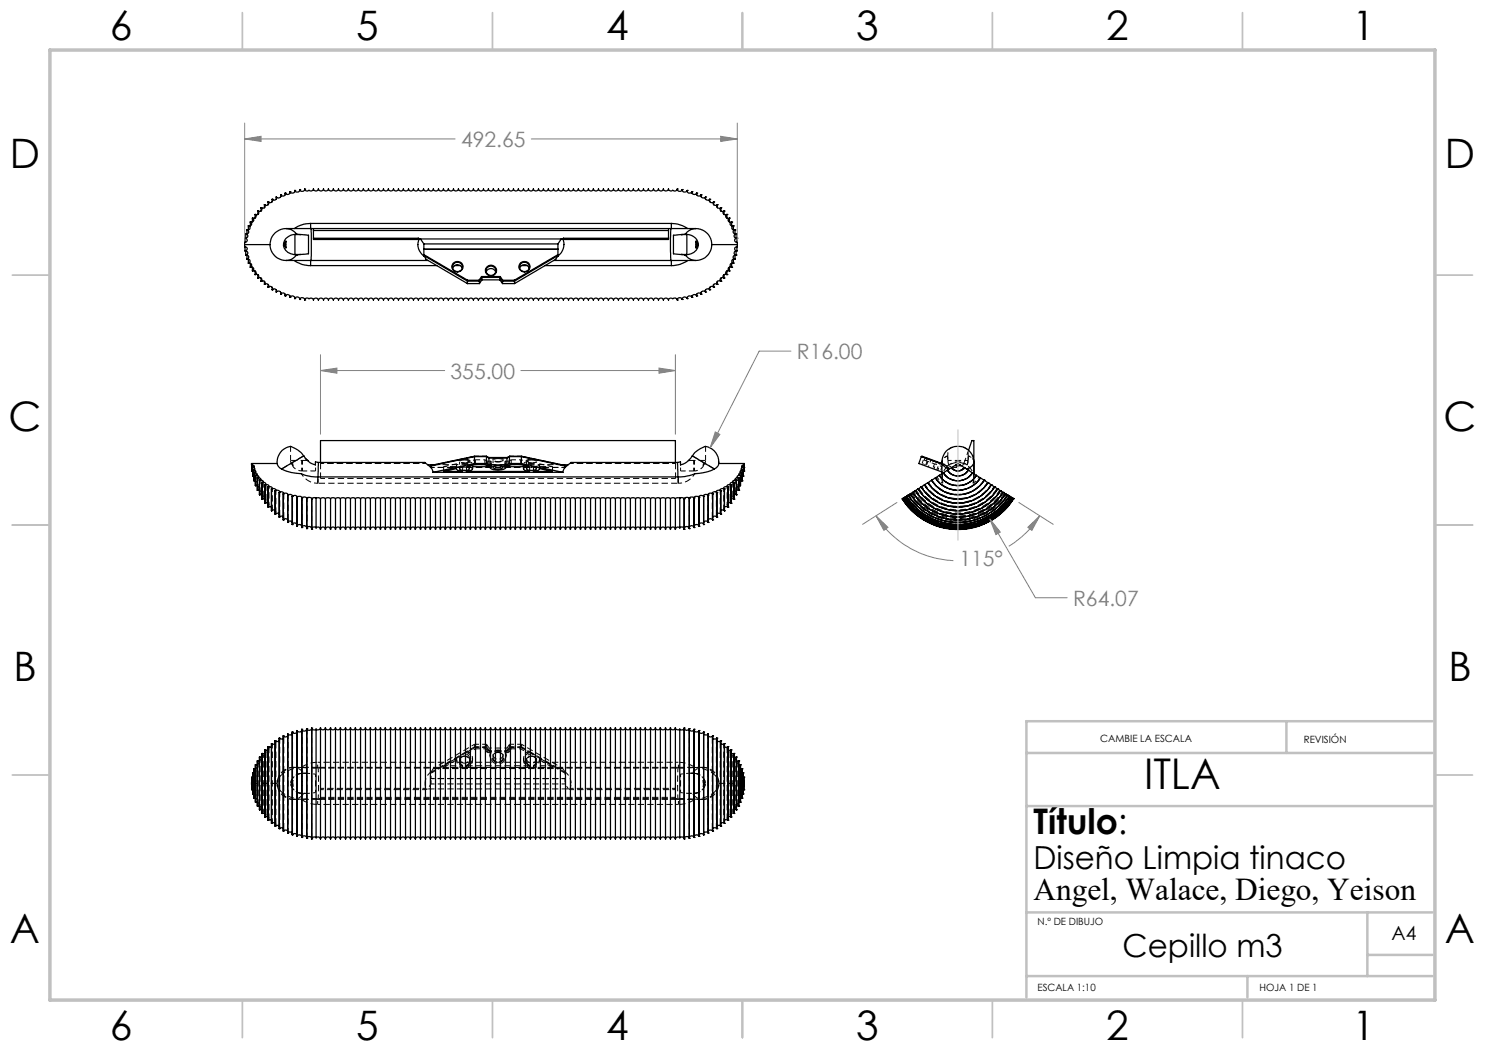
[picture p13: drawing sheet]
<svg xmlns="http://www.w3.org/2000/svg" width="297mm" height="210mm" viewBox="0 0 297 210" stroke-linecap="round" stroke-linejoin="round" font-family="sans-serif">
<defs><g id="words">
<text font-size="8.5" x="228.8" y="157.8">ITLA</text>
<g font-size="8.1">
<text x="22" y="8">6</text>
<text x="71.2" y="8">5</text>
<text x="121.2" y="8">4</text>
<text x="171.3" y="8">3</text>
<text x="221.3" y="8">2</text>
<text x="270.5" y="8">1</text>
<text x="2" y="33.6">D</text>
<text x="289" y="33.6">D</text>
<text x="1.7" y="86.1">C</text>
<text x="288.7" y="86.1">C</text>
<text x="2.7" y="136.1">B</text>
<text x="289.7" y="136.1">B</text>
<text x="2" y="188.6">A</text>
<text x="289" y="188.6">A</text>
<text x="22" y="208">6</text>
<text x="71.2" y="208">5</text>
<text x="121.2" y="208">4</text>
<text x="171.3" y="208">3</text>
<text x="221.3" y="208">2</text>
<text x="270.5" y="208">1</text>
</g>
<text font-size="7.1" x="206.7" y="166.9">Título:</text>
<g font-size="6.3">
<text x="206.7" y="173.8">Diseño Limpia tinaco</text>
<text x="206.7" y="180">Angel, Walace, Diego, Yeison</text>
<text x="224.5" y="191.5">Cepillo m3</text>
</g>
<g font-size="4.2" fill="#808080">
<text x="92.2" y="29.4">492.65</text>
<text x="159.4" y="71.8">R16.00</text>
<text x="90.1" y="75.7">355.00</text>
<text x="191.9" y="113.2">115°</text>
<text x="214.6" y="121.1">R64.07</text>
</g>
<text font-size="3.9" x="278.3" y="188">A4</text>
<g font-size="2">
<text x="220" y="148.5">CAMBIE LA ESCALA</text>
<text x="260.8" y="148.7">REVISIÓN</text>
<text x="207.5" y="185">N.º DE DIBUJO</text>
<text x="207.5" y="198.1">ESCALA 1:10</text>
<text x="251.9" y="198.1">HOJA 1 DE 1</text>
</g>
</g></defs>
<g fill="none" stroke="#000" stroke-width=".2" stroke-dasharray="1.3 .6" stroke-linecap="butt">
<path d="M50.8 93.4l.1 .3M50.9 93.7v-.5M51.1 97.1l.3-.5M51.1 96.2l.3 .4M51.5 98l.3-.4M51.5 97.1l.3 .5M51.9 98.9l.3-.4M51.9 98.1l.3 .4M52.4 99.8l.3-.4M52.4 99l.3 .4M52.7 99.4v-3.1M53 99.8l.2 .4"/>
<path d="M56.3 93.8l4.5-2.6M58.1 92.2l.1 .5M58.1 92.1v.1M58.2 92.7l.4 .4M58.5 92.7h-.3M58.5 92.7l.1 .6M58.6 93.3v-.2M58.6 93.1v.1M58.6 93.1l-.1-.4M63.5 96.6h.1M63.6 95.7v-.3M64.1 92.6v-.1"/>
<path d="M86.2 93.1l8.7-1.9M92.9 91.8l-.8 .1-.3 .3a1.73 1.73 0 0 0 2.2 0l-.3-.3-.8-.1M94.5 93v-.2M97.2 91.2l.5 .3M97.2 91.2h.1M97.5 92.2l-.5-.2M97.7 91.5h.1M98 93.3h3.2M99.6 91.6l-.8 .1-.3 .2a1.73 1.73 0 0 0 2.2 0l-.3-.2-.8-.1M101.5 91.5h-.1M101.5 91.5l.5-.3M102.2 92l-.5 .2"/>
<path d="M104.3 91.2l8.7 1.9M104.7 92.8v.2M106.3 91.8l-.8 .1-.3 .3a1.73 1.73 0 0 0 2.2 0l-.3-.3-.8-.1M135.1 92.6v-.1M135.6 95.7v-.3M135.6 96.6h.1M138.5 91.2l4.4 2.6M140.6 93.1v.2M140.6 93.1l.4-.4M140.6 93.3l.1-.6M140.7 92.7l-.1 .4M141 92.7l.1-.5"/>
<path d="M141 92.7h-.3M141.1 92.2v-.1M142.5 98.6v5.1M146.6 96.3v3.1M146.6 99.2l.2-.2M147.1 98.4l.2-.3M147.5 97.5l.3-.4M147.8 96.5l.3-.3M148.1 95.6l.3-.4M148.2 94.6l.4-.4M148.3 93.2v.5M148.4 93.6v-.2"/>
<path d="M185.2 91.5l-.2 .1M185.3 91.6l.1 .1M186.1 91.8l.1 .2M187.3 92.4l.1-.1M188.1 92.7l.1-.1M188.4 94.4l.2 .1M188.4 94.7l.2-.1M189.4 93.2l-.1 .3M189.6 93.1l-.2 .1M190.7 93.5h-.1M192.6 92.6l.2-.1M192.7 92.9l.1-.4"/>
<path d="M193.5 92.8l-.1 .2M194.5 94.5a3.4 3.4 0 0 1-5.8 0M195.3 95a4.4 4.4 0 0 1-7.4 0M200.9 98.6a11 11 0 0 1-18.6 0M53 100.6l.2-.4M53.6 101.4l.2-.4M53.6 100.6l.2 .4M54.3 102.1l.2-.3M54.3 101.4l.2 .4M55.1 102.8l.1-.3M55.1 102.1l.1 .4M55.8 103.4l.1-.3"/>
<path d="M55.8 102.8l.1 .3M56.7 104l.1-.3M56.7 103.4l.1 .3M56.8 103.7v-5.1M57.6 104.5v-.3M57.6 104v.2M58.5 104.9v-.2M58.5 104.5v.2M59.4 105.2v-.3M60.4 105.5v-.3M61.4 105.7v-.2M62.3 105.8v-.1"/>
<path d="M136.9 105.7v.1M137.9 105.5v.2M138.9 105.2v.3M139.8 104.9v.3M140.7 104.5l.1 .4M140.7 104.5h.1M141.6 104.1l.1 .4M141.6 104.1l.1-.1M142.5 103.5v.5M142.5 103.5v-.1M143.3 103l.1 .4M143.3 103l.1-.2"/>
<path d="M144.1 102.3l.1 .5M144.1 102.3l.1-.2M144.8 101.6l.1 .5M144.8 101.6l.1-.2M145.4 100.9l.2 .5M145.4 100.9l.2-.3M146 100.1l.2 .5M146 100.1l.2-.3M51.2 159.2v-5M55.1 148.7l.1-.3-.1-.3M55.5 156.7h-5.2M55.8 148.1v-.5"/>
<path d="M56.7 147.6v-.4M57.6 147.1v-.4M58.5 146.7v-.3M58.5 156.7h-.3M58.6 159.9h5.1M59.4 146.4v-.3M60.4 146.1v-.2M61.4 145.8v-.1M62.3 145.7v-.1M63.5 153.6h.1M63.6 159.7h-.1M63.6 159.7v.2"/>
<path d="M63.6 153.5v.1M63.6 159.9h.5M63.7 153.5h-5.1M85.1 157.9l.4-.1M85.2 157.7l-.1 .2M86.6 153.7h26M88.7 153.5v-.3M91.3 151.7v.3M91.3 152v-.4M91.9 151.7v.5M92.5 153.5v-.3M93.3 153.2h12.6"/>
<path d="M93.3 153.5v-.3M93.3 153.5h12.6M93.6 150.7v-.4M93.9 152.2v-.5M94.5 152v-.3M94.9 149.4v-.5M94.9 149.5v-.1M95.1 149.8v-.4M97 149.8v-.4M97.2 149.5l.1-.1M97.3 149.4v-.5M97.5 150.5v-.3"/>
<path d="M97.7 150.3l.1-.2M97.8 150.1v-.5M98 150.9v.4M98.2 150.5v-.3M98.6 150.9v.5M100.6 151.4v-.5M101 150.5v-.3M101.2 151.3v-.4M101.4 150.1v-.5M101.5 150.3l-.1-.2M101.7 150.5v-.3M101.9 149.4v-.5"/>
<path d="M102 149.5l-.1-.1M102.2 149.8v-.4M104.1 149.8v-.4M104.3 149.5v-.1M104.3 149.4v-.5M104.7 151.7v.3M105.3 151.7v.5M105.7 150.7v-.4M105.9 153.5v-.3M106.7 153.5v-.3M107.3 152.2v-.5M107.9 152v-.4"/>
<path d="M107.9 152v-.3M110.5 153.5v-.3M113.7 157.8l.5 .1M114.2 157.9l-.2-.2M135.1 159.9h.5M135.5 159.9h5.1M135.6 153.5v.1M135.6 153.6h.1M135.6 159.7v.2M135.7 159.7h-.1M136.9 145.6v.1M137.9 145.7v.1"/>
<path d="M138.9 145.9v.2M139.8 146.1v.3M140.6 153.5h-5.1M140.7 146.6v20.2M140.8 146.4v.3M141 156.7h-.3M141.7 146.7v.4M142.5 147.2v.4M143.4 147.6v.5M144 148.4v16.5M144.2 148.1l-.2 .3 .2 .3M146 150.3v12.7"/>
<path d="M148 154.2v5M148.9 156.7h-5.1M53.2 163v-12.7M55.1 164.6l.1 .3-.1 .3M55.2 164.9v-16.5M55.8 165.2v.5M56.7 165.7v.5M57.6 166.2v.4M58.5 166.6v.4M58.5 166.8v-20.2M59.4 167v.2M60.4 167.3v.2"/>
<path d="M61.4 167.5v.2M62.3 167.7v.1M136.9 167.8v-.1M137.9 167.7v-.2M138.9 167.5v-.2M139.8 167.2v-.2M140.8 167v-.4M141.7 166.6v-.4M142.5 166.2v-.5M143.4 165.7v-.5M144.2 165.2l-.2-.3 .2-.3"/>
</g>
<g fill="none" stroke="#000" stroke-width=".2" stroke-dasharray="1.3 .6" stroke-dashoffset=".4" stroke-linecap="butt">
<path d="M50.4 94.2l.3-.2 .2-.3M60.4 92.1v2.1v-2.1M87 92.9h25.2M94.9 91.2h2.3M98.2 92.2h-.7M101 92.2l.2 .3a1.6 1.6 0 0 1-1.8 .6l-1.3-.4-.1-.2 .2-.3M101.7 92.2h-.7M102 91.2h2.3M135.1 95.7h-71M138.8 92.1v2.1v-2.1M144.8 97.6v4.2M147.5 97.5v.3l.3 .2"/>
<path d="M147.8 96.5v.4l.3 .2M148.1 95.6v.3l.3 .3M148.2 94.6l.1 .3 .3 .3M148.4 93.6v.4l.4 .2M184.3 91.3l.7 .3M185 91.6l-.7-.3M188.4 95.7a3.2 3.2 0 0 1 3.2-3.2 3.2 3.2 0 0 1 3.2 3.2M193.6 92.1l-.1 .7M198.2 96.9a7.8 7.8 0 0 1-13.2 0M202.2 99.5a12.6 12.6 0 0 1-21.2 0M54.5 101.8v-4.2M53 150.7l.2-.5-.2-.2"/>
<path d="M53.6 150l.2-.4-.2-.3M58.2 156.7l.4-.7M58.2 156.7l.4 .6M58.6 153.5a3.2 3.2 0 0 0-3.2 3.2 3.2 3.2 0 0 0 3.2 3.2M60.3 153.5a6.5 6.5 0 0 0-4 1.4M60.3 159.9a6.4 6.4 0 0 1-4-1.5M86.2 154.3l.4-.6M94.9 148.9h2.4M94.9 149.4l-8.7 5.1M94.9 149.5h2.3M97.3 149.4h-2.4M98.2 150.2h-.7"/>
<path d="M98.2 150.5h-.7M101.7 150.2h-.7M101.7 150.5h-.7M101.9 148.9h2.4M102 149.5h2.3M104.3 149.4h-2.4M112.6 153.7l.4 .6M113 154.5l-8.7-5.1M135.1 159.9h-71M135.1 159.5h-71M138.8 146v21.4M140.6 159.9a3.2 3.2 0 0 0 3.2-3.2 3.2 3.2 0 0 0-3.2-3.2"/>
<path d="M140.6 157.3l.4-.6M140.6 156l.4 .7M141.6 146.9v19.5M142.9 154.9a6.3 6.3 0 0 0-3.9-1.4M142.9 158.4a6.3 6.3 0 0 1-3.9 1.5M143.3 147.9v17.6M145.6 149.3l-.2 .3 .2 .4M146.2 150l-.2 .2 .2 .5M53 162.7l.2 .4-.2 .3M53.6 163.4l.2 .3-.2 .3M55.9 165.5v-17.6M57.6 166.4v-19.5"/>
<path d="M60.4 167.4v-21.4M145.6 164l-.2-.3 .2-.3M146.2 163.4l-.2-.3 .2-.4"/>
</g>
<g fill="none" stroke="#000" stroke-width=".2" stroke-dasharray="1.3 .6" stroke-dashoffset=".5" stroke-linecap="butt">
<path d="M51 94.7v-.9M51.8 97.6v-2.3M58.6 93.3a2.32 2.32 0 0 0 1.8 .9M60.3 94.7a3.7 3.7 0 0 0 3.2 1.9M63.6 96.6v-.9M63.6 95.7v.9M88.7 93.3v1M91.3 92.8v.9M92.5 93.3v1M92.9 92.6l-1-.3M93.3 93.3v1M93.6 92.3v.9"/>
<path d="M93.9 92.3l-1 .3M95.1 92v.9M97 92v.9M97.5 92.2v1M98.2 92.2v1M99.6 92.3l-1-.2M100.6 92.1l-1 .2M101 92.2v1M101.7 92.2v1M102.2 92v.9M104.1 92v.9M105.7 92.3v.9"/>
<path d="M105.9 93.3v1M106.3 92.6l-1-.3M106.7 93.3v1M107.3 92.3l-1 .3M107.9 92.8v.9M107.9 93.7v-.9M110.5 93.3v1M135.6 95.7v.9M135.6 96.6v-.9M135.7 96.6a3.7 3.7 0 0 0 3.3-1.9M136.9 99.7v6.1M137.9 99.6v6"/>
<path d="M138.8 94.2a2.32 2.32 0 0 0 1.9-.9M147.4 95.3v2.3M148.2 93.8v.9M184.7 92l-.4 .9M185.4 91.7l1.9 .7-1.9-.7M185.4 92.2l-.3 1M185.6 92.3l-.4 .9M185.6 92.3l-.9-.3M186.2 92l1.9 .7-1.9-.7M186.9 92.8l-.3 .9M187.3 94l.4-.9M188.4 95.7l.1 .9"/>
<path d="M188.4 94.7v1M188.4 93.3l-.3 1M189.4 93.2l-1-.4M189.5 91.1v1M189.6 92.1l-.1-.9M190.7 93.5h1M192 93a.5 .5 0 0 1-.8 0M193.6 92.1h-4M193.6 91.2v.9M193.6 92.1v-1M194.6 96.6l.2-.9M194.8 95.7v-1"/>
<path d="M201.3 98.9a11.5 11.5 0 0 1-19.4 0M61.4 105.6v-6M62.3 105.8v-6.1M51.5 152.9l.3-.4-.3-.3M51.9 152.2l.3-.4-.3-.4M52.4 151.4l.3-.3-.3-.4M60.4 158.7v-4M85 156.7l.2 1M86.2 156.8v-1.1M92.5 153.2a1.52 1.52 0 0 1-1.2-1.6M92.5 153.5a1.52 1.52 0 0 1-1.2-1.5M92.9 152.6a.94 .94 0 0 1-.8-1.3 .94 .94 0 0 1 1.5-.2 .94 .94 0 0 1-.4 1.5h-.3"/>
<path d="M92.9 151.3a.94 .94 0 0 1 .8 1.3 .94 .94 0 0 1-1.5 .2 .94 .94 0 0 1 .4-1.5h.3M97.2 149.5l.5 .8M97.3 148.9l.5 .7M97.5 150.2l-.5-.8M97.5 150.5l-.5-.7M97.8 150.1l-.5-.7M99.6 150a.94 .94 0 0 1 .8 1.3 .94 .94 0 0 1-1.5 .2 .94 .94 0 0 1 .4-1.5h.3M99.6 150.5a.94 .94 0 0 1 .8 1.3 .94 .94 0 0 1-1.5 .2 .94 .94 0 0 1 .4-1.5h.3M101.4 149.6l.5-.7M101.5 150.3l.5-.8M101.9 149.4l-.5 .7M102.2 149.4l-.5 .8"/>
<path d="M102.2 149.8l-.5 .7M106.3 150.8a.94 .94 0 0 1 .8 1.3 .94 .94 0 0 1-1.5 .2 .94 .94 0 0 1 .4-1.5h.3M106.3 151.3a.94 .94 0 0 1 .8 1.3 .94 .94 0 0 1-1.5 .2 .94 .94 0 0 1 .4-1.5h.3M107.9 151.6a1.52 1.52 0 0 1-1.2 1.6M107.9 152a1.52 1.52 0 0 1-1.2 1.5M113 155.7v1.1M114 157.7l.2-1M138.8 158.7v-4M146.8 150.7l-.2 .4 .2 .3M147 151.8v9.8M147.3 151.4l-.3 .4 .3 .4M147.8 152.2l-.4 .3 .4 .4"/>
<path d="M51.5 160.4l.3 .4-.3 .4M51.9 161.2l.3 .3-.3 .4M52.2 161.6v-9.8M52.4 162l.3 .3-.3 .4M146.8 162.7l-.2-.4 .2-.3M147.3 161.9l-.3-.4 .3-.3M147.8 161.2l-.4-.4 .4-.4"/>
</g>
<g fill="none" stroke="#000" stroke-width=".2" stroke-dasharray="1.3 .6" stroke-dashoffset=".3" stroke-linecap="butt">
<path d="M50.6 95.2l.3-.2 .1-.3M50.6 94.2l.3 .2 .1 .3M50.8 96.2l.3-.2 .1-.3M50.8 95.2l.3 .2 .1 .3M91.3 92.8l-2.6 .5M92.9 92l1 .3a1.08 1.08 0 0 1-1.4 .4l-.4-.2-.2-.2 1-.3M93.6 92.3l.5 .1 .4 .4-.3 .3-.9 .2M98 92.5v.7M99.6 91.7l1 .3a1.08 1.08 0 0 1-1.4 .4l-.4-.1-.2-.3 1-.3M101.2 93.2v-.7M105.9 93.3l-.9-.2-.3-.3 .2-.3 .8-.2M106.3 92l1 .3a1.08 1.08 0 0 1-1.4 .4l-.4-.2-.2-.2 1-.3"/>
<path d="M110.5 93.3l-2.6-.5M144 97.9v4.6M146.6 99.2l.2 .6M147.1 98.4v.3l.2 .2M193.6 92.1a2 2 0 0 1-2 2.1 2 2 0 0 1-2-2.1M193.7 90l-.9 2.5M202.3 99.5a12.7 12.7 0 0 1-21.4 0M55.2 102.5v-4.6M54.3 149.3l.2-.3-.2-.3M58.6 156l-.1 .7M58.6 157.3l-.1-.6M63.6 153.5v6.4"/>
<path d="M86.2 154.6l8.7-5.1M101 150.2a1.55 1.55 0 0 1-1.4 2.2 1.55 1.55 0 0 1-1.4-2.2M101 150.5a1.55 1.55 0 0 1-1.4 2.3 1.55 1.55 0 0 1-1.4-2.3M104.3 149.5l8.7 5.1M135.6 153.5v6.4M140.7 156.7l-.1-.7M140.7 156.7l-.1 .6M144.9 148.7l-.1 .3 .1 .3M145.4 149.6v14.1M147.4 152.5v8.3M51.8 160.8v-8.3M53.8 163.7v-14.1"/>
<path d="M54.3 164l.2 .3-.2 .3M144.9 164.6l-.1-.3 .1-.3"/>
</g>
<g fill="none" stroke="#000" stroke-width=".2" stroke-dasharray="1.3 .6" stroke-dashoffset=".6" stroke-linecap="butt">
<path d="M63.1 94.2v-1.2M63.5 96.6v-1.2M63.5 95.4v1.2M64.1 92.7h21.1M85.1 92.5h-21M85.2 92.6h-21.1M86.2 93.5h26.8M88.7 93.3h3.8M93.3 93.3h1.2M104.7 93.3h1.2M106.7 93.3h3.8M113 93.5h-26.8"/>
<path d="M114 92.7h21.1M135.1 92.6h-21.1M135.1 92.5h-20.9M135.7 96.6v-1.2M135.7 95.4v1.2M136.1 94.2v-1.2M138.8 99.5v5.9M139.8 99.3v5.8M145.4 97.2v3.8M188.4 92.7l1.2 .4M189.5 91.2a1.23 1.23 0 0 0-.9 1.9l1.3 .7M189.6 93.1l1 .4"/>
<path d="M189.8 93a3.1 3.1 0 0 1 3.6 0M190.4 89.5a1.43 1.43 0 0 0-.9 1.7M192.7 92.9l-1 .6M193.3 93.8a1.45 1.45 0 0 0 1.4-1.8l-.3-.4-.8-.4M193.6 91.2l-.2-1.2-.6-.5M198.8 97.3a8.6 8.6 0 0 1-14.4 0M200.5 98.3a10.5 10.5 0 0 1-17.8 0M202.1 99.4a12.4 12.4 0 0 1-21 0M53.8 101v-3.8M59.4 105.1v-5.8M60.4 105.4v-5.9M50.6 155.4a.42 .42 0 0 0 .4-.4 .42 .42 0 0 0-.4-.4"/>
<path d="M50.6 157.9a.42 .42 0 0 1 .4 .5 .42 .42 0 0 1-.4 .4M50.8 154.6l.3-.2 .1-.3-.4-.3M50.8 158.8l.3 .1 .1 .4-.4 .3M51.1 153.7l.3-.4-.3-.4M51.1 159.6l.3 .4-.3 .4M55.5 156.7a2.51 2.51 0 0 1 .8-1.8M55.5 156.7a2.51 2.51 0 0 0 .8 1.7M60.4 154.7h1.1M60.4 158.7h1.2M61.5 158.7h-1.1M61.6 154.7h-1.2M63.5 153.6v-1.1"/>
<path d="M85.1 157.9h-21M85.2 157.7h-21.1M86.2 156.8l-.7 1M86.2 155.7h26.8M86.6 153.7l8.3-4.8M88.7 153.2h3.8M88.7 153.5h3.8M93.6 150.3a1.48 1.48 0 0 1 .9 1.5 1.48 1.48 0 0 1-1.2 1.4M93.6 150.7a1.48 1.48 0 0 1 .9 1.5 1.48 1.48 0 0 1-1.2 1.3M104.3 148.9l8.3 4.8M105.9 153.2a1.48 1.48 0 0 1-1.2-1.4 1.48 1.48 0 0 1 1-1.5M105.9 153.5a1.48 1.48 0 0 1-1.2-1.3 1.48 1.48 0 0 1 1-1.5"/>
<path d="M106.7 153.2h3.8M106.7 153.5h3.8M113 156.8h-26.8M113 155.7h-26.8M113.7 157.8l-.7-1M135.1 157.7h-21.1M135.1 157.9h-20.9M135.7 153.6v-1.1M137.6 158.7h1.2M137.7 158.7h1.1M138.8 154.7h-1.1M138.8 154.7h-1.2"/>
<path d="M142.9 154.9a2.5 2.5 0 0 1 .9 1.8M142.9 158.4a2.5 2.5 0 0 0 .9-1.7M144.8 149v15.3M148.1 152.9l-.3 .4 .3 .4M148.4 153.8l-.3 .3v.3l.3 .2M148.4 159.6l-.3-.3v-.4l.3-.1M148.6 154.6a.42 .42 0 0 0-.4 .4 .42 .42 0 0 0 .4 .4M148.6 158.8a.42 .42 0 0 1-.4-.4 .42 .42 0 0 1 .4-.5M54.5 164.3v-15.3M63.5 160.9v-1.2M135.7 160.9v-1.2M148.1 160.4l-.3-.4 .3-.4"/>
</g>
<path d="M95.1 92l-1.5 .3M105.7 92.3l-1.6-.3M188.4 93.3l-1.5-.5M50.9 157.5v-1.7M61.5 158.7l1.6-.2M63.1 154.8l-1.6-.1M135.7 152.5h-72.2M136.1 158.5l1.6 .2M137.7 154.7l-1.6 .1M148.3 155.8v1.7M135.7 160.9h-72.2" fill="none" stroke="#000" stroke-width=".2" stroke-dasharray="1.3 .6" stroke-dashoffset=".8" stroke-linecap="butt"/>
<g fill="none" stroke="#000" stroke-width=".2" stroke-dasharray="1.3 .6" stroke-dashoffset=".9" stroke-linecap="butt">
<path d="M51.4 96.6v-1.8M97 92h-1.9M104.1 92h-1.9M147.8 94.8v1.8M188.4 92.4a1.51 1.51 0 0 1 1.1-1.2M188.5 96.6l-1.1-1.2M193.6 91.2l.9 .6 .3 .6M195.8 95.4l-1.2 1.2M59.8 154.8l1.7-.1M95.1 149.4l-1.5 .9M95.1 149.8l-1.5 .9M97 149.4h-1.9"/>
<path d="M97 149.8h-1.9M104.1 149.4h-1.9M104.1 149.8h-1.9M105.7 150.3l-1.6-.9M105.7 150.7l-1.6-.9M137.7 158.7l1.8-.1"/>
</g>
<g fill="none" stroke="#000" stroke-width=".2" stroke-dasharray="1.3 .6" stroke-dashoffset=".7" stroke-linecap="butt">
<path d="M51.2 95.7v-1.4M91.9 92.3v1.4M92.5 93.3a1.17 1.17 0 0 1-1.2-.5M93.9 93.7v-1.4M97.7 91.5h3.8M98.6 92.1v1.3M100.6 93.4v-1.3M105.3 92.3v1.4M107.3 93.7v-1.4M107.9 92.8a1.17 1.17 0 0 1-1.2 .5M140.7 99.1v5.6M148 94.3v1.4"/>
<path d="M185 91.6l-.5 1.4M185.4 91.7l-.5 1.4M186.2 92l-.5 1.4M186.8 93.8l.5-1.4M186.9 92.8l-1.3-.5M187.6 94.1l.5-1.4M189.3 93.5h1.4M190.9 93.1a1.3 1.3 0 0 0 1.4 0M58.5 104.7v-5.6M50.4 156.2a.42 .42 0 0 0 .5-.4 .42 .42 0 0 0-.5-.4M50.4 157.1a.42 .42 0 0 1 .5 .4 .42 .42 0 0 1-.5 .4M58.6 157.3v-1.3"/>
<path d="M63.1 158.5v-3.7M86.2 155.7v-1.4M97.7 150.3h3.8M97.8 149.6h3.6M101.4 150.1h-3.6M113 154.3v1.4M136.1 158.5v-3.7M139.8 146.2v20.9M140.6 156v1.3M146.6 151v11.3M148.8 155.4a.42 .42 0 0 0-.5 .4 .42 .42 0 0 0 .5 .4M148.8 157.9a.42 .42 0 0 1-.5-.4 .42 .42 0 0 1 .5-.4"/>
<path d="M52.7 162.3v-11.3M59.4 167.1v-20.9"/>
</g>
<g fill="none" stroke="#000" stroke-width=".2" stroke-dasharray="1.3 .6" stroke-dashoffset=".1" stroke-linecap="butt">
<path d="M64.1 95.7v-3.1M135.1 95.7v-3.1M143.3 98.3v4.8M192.9 93.5a1.5 1.5 0 0 1-2.6 0M193.7 94a2.48 2.48 0 0 1-4.2 0M196.1 95.5a5.3 5.3 0 0 1-9 0M196.8 96a6.2 6.2 0 0 1-10.4 0M202.4 99.6a12.9 12.9 0 0 1-21.7 0M55.9 103.1v-4.8M91.3 151.6l-2.6 1.6M91.3 152l-2.6 1.5M92.9 151.2a1.05 1.05 0 0 0-.9 1.5 1.05 1.05 0 0 0 1.7 .2 1.05 1.05 0 0 0-.5-1.7h-.3"/>
<path d="M99.6 150.4a1.05 1.05 0 0 0-.9 1.5 1.05 1.05 0 0 0 1.7 .2 1.05 1.05 0 0 0-.5-1.6l-.3-.1M106.3 151.2a1.05 1.05 0 0 0-.9 1.5 1.05 1.05 0 0 0 1.7 .2 1.05 1.05 0 0 0-.5-1.7h-.3M110.5 153.2l-2.6-1.6M110.5 153.5l-2.6-1.5M136.9 145.6v22.1M62.3 167.7v-22.1"/>
</g>
<g fill="none" stroke="#000" stroke-width=".2" stroke-dasharray="1.3 .6" stroke-dashoffset="-.1" stroke-linecap="butt">
<path d="M58.1 92.1h3.4M63.6 96.6h72M141.1 92.1h-3.4M141.6 98.9v5.3M199.4 97.7a9.3 9.3 0 0 1-15.6 0M57.6 104.2v-5.3M51 158.4v-3.4M56.3 158.4a2.54 2.54 0 0 0 4.5 .3M58.1 156.7a2.32 2.32 0 0 0 2.3 2M60.3 153.5l3.2 .1M60.4 154.7a2.32 2.32 0 0 0-2.3 2M60.8 154.6a2.54 2.54 0 0 0-4.5 .3"/>
<path d="M63.5 159.7l-3.2 .2M63.6 153.6h72M85.5 157.8h28.2M135.6 153.5h-72M135.6 159.7h-72M135.7 153.6l3.3-.1M138.5 158.7a2.54 2.54 0 0 0 4.4-.3M138.8 158.7a2.32 2.32 0 0 0 2.3-2M139 159.9l-3.3-.2M141.1 156.7a2.32 2.32 0 0 0-2.3-2M142.5 147.4v18.6M142.9 154.9a2.53 2.53 0 0 0-4.4-.3"/>
<path d="M148.2 155v3.4M56.8 166v-18.6"/>
</g>
<path d="M146 96.7v3.5M184.3 91.3l5.1 1.9M201.9 99.2a12.2 12.2 0 0 1-20.6 0M53.2 100.2v-3.5M63.5 152.5a5.6 5.6 0 0 0-3.2 1M139 159.9a5.6 5.6 0 0 1-3.3 1M139 153.5a5.6 5.6 0 0 0-3.3-1M63.5 160.9a5.6 5.6 0 0 1-3.2-1" fill="none" stroke="#000" stroke-width=".2" stroke-dasharray="1.3 .6" stroke-dashoffset="-.2" stroke-linecap="butt"/>
<g fill="none" stroke="#000" stroke-width=".2" stroke-dasharray="1.3 .6" stroke-dashoffset=".2" stroke-linecap="butt">
<path d="M52.2 98.5v-2.7M58.1 89.3v2.8M60.4 94.2h2.7M136.1 94.2h2.7M141.1 92.1v-2.8M147 95.8v2.7M197.5 96.5a7 7 0 0 1-11.8 0M200 98a9.9 9.9 0 0 1-16.8 0M201.6 99.1a11.9 11.9 0 0 1-20 0M60.4 158.7a2.1 2.1 0 0 1-2.2-2.5 2.32 2.32 0 0 1 2.2-1.5M86.2 154.3l-.9 1.1-.3 1.3M114.2 156.7l-.3-1.3-.9-1.1"/>
<path d="M137.9 145.8v21.8M138.8 158.7a2.1 2.1 0 0 0 2.2-2.5 2.32 2.32 0 0 0-2.2-1.5M147.8 153.3v6.7M51.4 160v-6.7M61.4 167.6v-21.8"/>
</g>
<g fill="none" stroke="#000" stroke-width=".25">
<path d="M54.4 39.9a.49 .49 0 0 1-.1 .6 .49 .49 0 0 1-.7-.1M54.4 39.9h.1M54.4 39.9v.4M55.2 39.4a.47 .47 0 0 1-.2 .6 .47 .47 0 0 1-.6-.1M55.2 39.4v.5M56.1 39a.49 .49 0 0 1-.2 .6 .49 .49 0 0 1-.7-.2M56.1 39h.1M56.1 39v.4M57 38.6a.49 .49 0 0 1-.3 .6 .49 .49 0 0 1-.6-.2M57 38.6h.1M57 38.6v.4M58 38.3a.5 .5 0 0 1-.4 .6 .5 .5 0 0 1-.6-.3"/>
<path d="M58 38.3h.1M58 38.3v.3M58.9 38.1a.5 .5 0 0 1-.3 .5 .5 .5 0 0 1-.6-.3M58.9 38.1h.1M58.9 38.1v.2M59.9 37.9a.51 .51 0 0 1-.4 .5 .51 .51 0 0 1-.6-.3M59.9 37.9h.1M59.9 37.9v.2M60.9 37.8a.52 .52 0 0 0 .9 .3 .53 .53 0 0 0 .9-.3 .5 .5 0 0 0 .5 .4 .5 .5 0 0 0 .5-.4 .52 .52 0 0 0 .5 .4 .52 .52 0 0 0 .5-.4 .5 .5 0 0 0 .5 .4 .5 .5 0 0 0 .5-.4 .5 .5 0 0 0 .5 .4 .5 .5 0 0 0 .5-.4 .52 .52 0 0 0 .5 .4 .52 .52 0 0 0 .5-.4 .5 .5 0 0 0 .5 .4 .5 .5 0 0 0 .5-.4 .5 .5 0 0 0 .5 .4 .5 .5 0 0 0 .5-.4 .52 .52 0 0 0 .5 .4 .52 .52 0 0 0 .5-.4 .5 .5 0 0 0 .5 .4 .5 .5 0 0 0 .5-.4 .5 .5 0 0 0 .5 .4 .5 .5 0 0 0 .5-.4 .52 .52 0 0 0 .5 .4 .52 .52 0 0 0 .5-.4 .5 .5 0 0 0 .5 .4 .5 .5 0 0 0 .5-.4 .52 .52 0 0 0 .5 .4 .52 .52 0 0 0 .5-.4 .5 .5 0 0 0 .5 .4 .5 .5 0 0 0 .5-.4 .5 .5 0 0 0 .5 .4 .5 .5 0 0 0 .5-.4 .52 .52 0 0 0 .5 .4 .52 .52 0 0 0 .5-.4 .5 .5 0 0 0 .5 .4 .5 .5 0 0 0 .5-.4 .5 .5 0 0 0 .5 .4 .5 .5 0 0 0 .5-.4 .52 .52 0 0 0 .5 .4 .52 .52 0 0 0 .5-.4 .5 .5 0 0 0 .5 .4 .5 .5 0 0 0 .5-.4 .5 .5 0 0 0 .5 .4 .5 .5 0 0 0 .5-.4 .52 .52 0 0 0 .5 .4 .52 .52 0 0 0 .5-.4 .5 .5 0 0 0 .5 .4 .5 .5 0 0 0 .5-.4 .5 .5 0 0 0 .5 .4 .5 .5 0 0 0 .5-.4 .52 .52 0 0 0 .5 .4 .52 .52 0 0 0 .5-.4 .5 .5 0 0 0 .5 .4 .5 .5 0 0 0 .5-.4 .5 .5 0 0 0 .5 .4 .5 .5 0 0 0 .5-.4 .52 .52 0 0 0 .5 .4 .52 .52 0 0 0 .5-.4 .5 .5 0 0 0 .5 .4 .5 .5 0 0 0 .5-.4 .5 .5 0 0 0 .5 .4 .5 .5 0 0 0 .5-.4 .52 .52 0 0 0 .5 .4 .52 .52 0 0 0 .5-.4 .5 .5 0 0 0 .5 .4 .5 .5 0 0 0 .5-.4 .5 .5 0 0 0 .5 .4 .5 .5 0 0 0 .5-.4 .52 .52 0 0 0 .5 .4 .52 .52 0 0 0 .5-.4 .5 .5 0 0 0 .5 .4 .5 .5 0 0 0 .5-.4 .5 .5 0 0 0 .5 .4 .5 .5 0 0 0 .5-.4 .52 .52 0 0 0 .5 .4 .52 .52 0 0 0 .5-.4 .5 .5 0 0 0 .5 .4 .5 .5 0 0 0 .5-.4 .52 .52 0 0 0 .5 .4 .52 .52 0 0 0 .5-.4 .5 .5 0 0 0 .5 .4 .5 .5 0 0 0 .5-.4 .5 .5 0 0 0 .5 .4 .5 .5 0 0 0 .5-.4 .52 .52 0 0 0 .5 .4 .52 .52 0 0 0 .5-.4 .5 .5 0 0 0 .5 .4 .5 .5 0 0 0 .5-.4 .5 .5 0 0 0 .5 .4 .5 .5 0 0 0 .5-.4 .52 .52 0 0 0 .5 .4 .52 .52 0 0 0 .5-.4 .5 .5 0 0 0 .5 .4 .5 .5 0 0 0 .5-.4 .5 .5 0 0 0 .5 .4 .5 .5 0 0 0 .5-.4 .52 .52 0 0 0 .5 .4 .52 .52 0 0 0 .5-.4 .5 .5 0 0 0 .5 .4 .5 .5 0 0 0 .5-.4 .5 .5 0 0 0 .5 .4 .5 .5 0 0 0 .5-.4 .52 .52 0 0 0 .5 .4 .52 .52 0 0 0 .5-.4 .5 .5 0 0 0 .5 .4 .5 .5 0 0 0 .5-.4 .5 .5 0 0 0 .5 .4 .5 .5 0 0 0 .5-.4 .52 .52 0 0 0 .5 .4 .52 .52 0 0 0 .5-.4 .5 .5 0 0 0 .5 .4 .5 .5 0 0 0 .5-.4 .5 .5 0 0 0 .5 .4 .5 .5 0 0 0 .5-.4 .52 .52 0 0 0 .5 .4 .52 .52 0 0 0 .5-.4 .5 .5 0 0 0 .5 .4 .5 .5 0 0 0 .5-.4 .5 .5 0 0 0 .5 .4 .5 .5 0 0 0 .5-.4 .52 .52 0 0 0 .5 .4 .52 .52 0 0 0 .5-.4 .5 .5 0 0 0 .5 .4 .5 .5 0 0 0 .5-.4 .5 .5 0 0 0 .5 .4 .5 .5 0 0 0 .5-.4 .52 .52 0 0 0 .5 .4 .52 .52 0 0 0 .5-.4 .5 .5 0 0 0 .5 .4 .5 .5 0 0 0 .5-.4 .52 .52 0 0 0 .5 .4 .52 .52 0 0 0 .5-.4 .5 .5 0 0 0 .5 .4 .5 .5 0 0 0 .5-.4 .5 .5 0 0 0 .5 .4 .5 .5 0 0 0 .5-.4 .52 .52 0 0 0 .5 .4 .52 .52 0 0 0 .5-.4 .5 .5 0 0 0 .5 .4 .5 .5 0 0 0 .5-.4 .5 .5 0 0 0 .5 .4 .5 .5 0 0 0 .5-.4 .52 .52 0 0 0 .5 .4 .52 .52 0 0 0 .5-.4 .51 .51 0 0 0 .8 .3 .54 .54 0 0 0 1-.3M60.9 37.8a.51 .51 0 0 1-.4 .5 .51 .51 0 0 1-.6-.4M60.9 37.8h.1M60.9 37.8v.1"/>
<path d="M135.5 37.8h.1M135.5 37.8a.51 .51 0 0 0 .4 .5 .51 .51 0 0 0 .6-.4M135.5 37.8v.1M136.5 37.9h.1M136.5 37.9a.51 .51 0 0 0 .4 .5 .51 .51 0 0 0 .5-.3M136.5 37.9v.2M137.4 38.1h.1M137.4 38.1a.5 .5 0 0 0 .4 .5 .5 .5 0 0 0 .6-.3M137.4 38.1v.2M138.4 38.3h.1M138.4 38.3a.5 .5 0 0 0 .3 .6 .5 .5 0 0 0 .6-.3M138.4 38.3v.3"/>
<path d="M139.3 38.6h.1M139.3 38.6a.48 .48 0 0 0 .3 .6 .48 .48 0 0 0 .6-.2M139.3 38.6v.4M140.2 39h.1M140.2 39a.49 .49 0 0 0 .3 .6 .49 .49 0 0 0 .6-.2M140.2 39v.4M141.1 39.4h.1M141.1 39.4a.48 .48 0 0 0 .2 .6 .48 .48 0 0 0 .7-.1M141.1 39.4v.5M142 39.9h.1M142 39.9a.47 .47 0 0 0 .1 .6 .47 .47 0 0 0 .6-.1M142 39.9v.4"/>
<path d="M48.9 48.9v.4a.41 .41 0 0 1 .6 .4 .41 .41 0 0 1-.5 .5M48.9 48.9h5.1M49 47.7a.43 .43 0 0 1 .5 .4 .43 .43 0 0 1-.6 .4v.4M49 47.7h.1M49 50.2a.42 .42 0 0 1 .6 .3 .42 .42 0 0 1-.5 .5M49 47.7v.8M49 49.3v.9M49.1 46.8a.43 .43 0 0 1 .5 .5 .43 .43 0 0 1-.6 .4M49.1 46.8h.1M49.1 51a.43 .43 0 0 1 .6 .3 .43 .43 0 0 1-.3 .5M49.1 51h.1M49.1 46.8v.9"/>
<path d="M49.1 50.2v.8M49.4 46a.43 .43 0 0 1 .3 .5 .43 .43 0 0 1-.6 .3M49.4 46h.1M49.4 51.8a.42 .42 0 0 1 .6 .3 .42 .42 0 0 1-.3 .5M49.4 46v.8M49.4 51v.8M49.7 45.2a.43 .43 0 0 1 .3 .5 .43 .43 0 0 1-.6 .3M49.7 45.2h.1M49.7 52.6a.45 .45 0 0 1 .6 .2 .45 .45 0 0 1-.2 .6M49.7 52.6h.1M49.7 45.2v.8M49.7 51.8v.8"/>
<path d="M50.1 44.4a.43 .43 0 0 1 .2 .6 .43 .43 0 0 1-.6 .2M50.1 44.4h.1M50.1 53.4a.43 .43 0 0 1 .6 .2 .43 .43 0 0 1-.2 .6M50.1 53.4h.1M50.1 44.4v.8M50.1 52.7v.7M50.5 43.6a.44 .44 0 0 1 .2 .6 .44 .44 0 0 1-.6 .2M50.5 43.6h.1M50.5 54.2a.46 .46 0 0 1 .6 .1 .46 .46 0 0 1-.1 .6M50.5 54.2h.1M50.5 43.6v.8M50.5 53.4v.8"/>
<path d="M51 42.9a.46 .46 0 0 1 .1 .6 .46 .46 0 0 1-.6 .1M51 42.9h.1M51 54.9a.44 .44 0 0 1 .6 .1 .44 .44 0 0 1 0 .6M51 54.9h.1M51 42.9v.7M51 54.2v.7M51.6 42.2a.44 .44 0 0 1 0 .6 .44 .44 0 0 1-.6 .1M51.6 42.2h.1M51.6 55.6a.46 .46 0 0 1 .6 0 .46 .46 0 0 1 0 .7M51.6 55.6h.1M51.6 42.2v.7M51.6 54.9v.7"/>
<path d="M52.2 41.5a.46 .46 0 0 1 0 .7 .46 .46 0 0 1-.6 0M52.2 41.5h.1M52.2 56.3a.45 .45 0 0 1 .6-.1 .45 .45 0 0 1 .1 .7M52.2 56.3h.1M52.2 41.5v.7M52.2 55.6v.7M52.9 40.9a.45 .45 0 0 1 0 .7 .45 .45 0 0 1-.7-.1M52.9 40.9h.1M52.9 56.9a.47 .47 0 0 1 .6-.1 .47 .47 0 0 1 .1 .6M52.9 56.9h.1M52.9 40.9v.6M52.9 56.3v.6"/>
<path d="M53.6 40.4a.47 .47 0 0 1-.1 .6 .47 .47 0 0 1-.6-.1M53.6 40.4h.1M53.6 57.4a.49 .49 0 0 1 .7-.1 .49 .49 0 0 1 .1 .7M53.6 57.4h.1M53.6 40.4v.5M53.6 56.9v.5M54.4 58a.47 .47 0 0 1 .6-.2 .47 .47 0 0 1 .2 .6M54.4 58h.1M54.4 57.5v.5M55.2 58.4a.49 .49 0 0 1 .7-.2 .49 .49 0 0 1 .2 .6M55.2 58v.4M56.1 58.8a.49 .49 0 0 1 .6-.2 .49 .49 0 0 1 .3 .6"/>
<path d="M56.1 58.8h.1M56.1 58.4v.4M56.8 48.9l.4 .7M56.8 48.9h.3M57 59.2a.5 .5 0 0 1 .6-.3 .5 .5 0 0 1 .4 .6M57 59.2h.1M57 58.8v.4M57.1 48.9l.1 .7M57.2 48.3v1.3M57.2 48.3l-.4 .6M57.2 48.3l-.1 .6M57.2 45.7a3.2 3.2 0 0 0-3.2 3.2 3.2 3.2 0 0 0 3.2 3.2"/>
<path d="M57.2 52.1h5.1M57.2 45.7h5.1M57.2 45.7l1.1 .3 1 .9M58 59.5a.5 .5 0 0 1 .6-.3 .5 .5 0 0 1 .3 .5M58 59.5h.1M58 59.2v.3M58.8 52.1a5.2 5.2 0 0 0 3.3 1M58.9 59.7a.51 .51 0 0 1 .6-.3 .51 .51 0 0 1 .4 .5M58.9 59.7h.1M58.9 59.5v.2M59.3 51h.2M59.3 46.9a2.41 2.41 0 0 0-2.6 2.2 2.45 2.45 0 0 0 2.6 1.9"/>
<path d="M59.3 46.9h.8M59.3 51l-1 .8-1.1 .3M59.9 59.9a.51 .51 0 0 1 .6-.4 .51 .51 0 0 1 .4 .5M59.9 59.9h.1M59.9 59.7v.2M60.1 50.9l-.8 .1M60.1 46.9l1.6 .2v3.7l-1.6 .1M60.1 46.9h-1.1v4h1.1M60.9 60a.52 .52 0 0 1 .9-.2 .53 .53 0 0 1 .9 .2 .5 .5 0 0 1 .5-.4 .5 .5 0 0 1 .5 .4 .52 .52 0 0 1 .5-.4 .52 .52 0 0 1 .5 .4 .5 .5 0 0 1 .5-.4 .5 .5 0 0 1 .5 .4 .5 .5 0 0 1 .5-.4 .5 .5 0 0 1 .5 .4 .52 .52 0 0 1 .5-.4 .52 .52 0 0 1 .5 .4 .5 .5 0 0 1 .5-.4 .5 .5 0 0 1 .5 .4 .5 .5 0 0 1 .5-.4 .5 .5 0 0 1 .5 .4 .52 .52 0 0 1 .5-.4 .52 .52 0 0 1 .5 .4 .5 .5 0 0 1 .5-.4 .5 .5 0 0 1 .5 .4 .5 .5 0 0 1 .5-.4 .5 .5 0 0 1 .5 .4 .52 .52 0 0 1 .5-.4 .52 .52 0 0 1 .5 .4 .5 .5 0 0 1 .5-.4 .5 .5 0 0 1 .5 .4 .52 .52 0 0 1 .5-.4 .52 .52 0 0 1 .5 .4 .5 .5 0 0 1 .5-.4 .5 .5 0 0 1 .5 .4 .5 .5 0 0 1 .5-.4 .5 .5 0 0 1 .5 .4 .52 .52 0 0 1 .5-.4 .52 .52 0 0 1 .5 .4 .5 .5 0 0 1 .5-.4 .5 .5 0 0 1 .5 .4 .5 .5 0 0 1 .5-.4 .5 .5 0 0 1 .5 .4 .52 .52 0 0 1 .5-.4 .52 .52 0 0 1 .5 .4 .5 .5 0 0 1 .5-.4 .5 .5 0 0 1 .5 .4 .5 .5 0 0 1 .5-.4 .5 .5 0 0 1 .5 .4 .52 .52 0 0 1 .5-.4 .52 .52 0 0 1 .5 .4 .5 .5 0 0 1 .5-.4 .5 .5 0 0 1 .5 .4 .5 .5 0 0 1 .5-.4 .5 .5 0 0 1 .5 .4 .52 .52 0 0 1 .5-.4 .52 .52 0 0 1 .5 .4 .5 .5 0 0 1 .5-.4 .5 .5 0 0 1 .5 .4 .5 .5 0 0 1 .5-.4 .5 .5 0 0 1 .5 .4 .52 .52 0 0 1 .5-.4 .52 .52 0 0 1 .5 .4 .5 .5 0 0 1 .5-.4 .5 .5 0 0 1 .5 .4 .5 .5 0 0 1 .5-.4 .5 .5 0 0 1 .5 .4 .52 .52 0 0 1 .5-.4 .52 .52 0 0 1 .5 .4 .5 .5 0 0 1 .5-.4 .5 .5 0 0 1 .5 .4 .5 .5 0 0 1 .5-.4 .5 .5 0 0 1 .5 .4 .52 .52 0 0 1 .5-.4 .52 .52 0 0 1 .5 .4 .5 .5 0 0 1 .5-.4 .5 .5 0 0 1 .5 .4 .5 .5 0 0 1 .5-.4 .5 .5 0 0 1 .5 .4 .52 .52 0 0 1 .5-.4 .52 .52 0 0 1 .5 .4 .5 .5 0 0 1 .5-.4 .5 .5 0 0 1 .5 .4 .52 .52 0 0 1 .5-.4 .52 .52 0 0 1 .5 .4 .5 .5 0 0 1 .5-.4 .5 .5 0 0 1 .5 .4 .5 .5 0 0 1 .5-.4 .5 .5 0 0 1 .5 .4 .52 .52 0 0 1 .5-.4 .52 .52 0 0 1 .5 .4 .5 .5 0 0 1 .5-.4 .5 .5 0 0 1 .5 .4 .5 .5 0 0 1 .5-.4 .5 .5 0 0 1 .5 .4 .52 .52 0 0 1 .5-.4 .52 .52 0 0 1 .5 .4 .5 .5 0 0 1 .5-.4 .5 .5 0 0 1 .5 .4 .5 .5 0 0 1 .5-.4 .5 .5 0 0 1 .5 .4 .52 .52 0 0 1 .5-.4 .52 .52 0 0 1 .5 .4 .5 .5 0 0 1 .5-.4 .5 .5 0 0 1 .5 .4 .5 .5 0 0 1 .5-.4 .5 .5 0 0 1 .5 .4 .52 .52 0 0 1 .5-.4 .52 .52 0 0 1 .5 .4 .5 .5 0 0 1 .5-.4 .5 .5 0 0 1 .5 .4 .5 .5 0 0 1 .5-.4 .5 .5 0 0 1 .5 .4 .52 .52 0 0 1 .5-.4 .52 .52 0 0 1 .5 .4 .5 .5 0 0 1 .5-.4 .5 .5 0 0 1 .5 .4 .5 .5 0 0 1 .5-.4 .5 .5 0 0 1 .5 .4 .52 .52 0 0 1 .5-.4 .52 .52 0 0 1 .5 .4 .5 .5 0 0 1 .5-.4 .5 .5 0 0 1 .5 .4 .5 .5 0 0 1 .5-.4 .5 .5 0 0 1 .5 .4 .52 .52 0 0 1 .5-.4 .52 .52 0 0 1 .5 .4 .5 .5 0 0 1 .5-.4 .5 .5 0 0 1 .5 .4 .5 .5 0 0 1 .5-.4 .5 .5 0 0 1 .5 .4 .52 .52 0 0 1 .5-.4 .52 .52 0 0 1 .5 .4 .5 .5 0 0 1 .5-.4 .5 .5 0 0 1 .5 .4 .52 .52 0 0 1 .5-.4 .52 .52 0 0 1 .5 .4 .5 .5 0 0 1 .5-.4 .5 .5 0 0 1 .5 .4 .5 .5 0 0 1 .5-.4 .5 .5 0 0 1 .5 .4 .52 .52 0 0 1 .5-.4 .52 .52 0 0 1 .5 .4 .5 .5 0 0 1 .5-.4 .5 .5 0 0 1 .5 .4 .5 .5 0 0 1 .5-.4 .5 .5 0 0 1 .5 .4 .52 .52 0 0 1 .5-.4 .52 .52 0 0 1 .5 .4 .51 .51 0 0 1 .8-.2 .54 .54 0 0 1 1 .2M60.9 60h.1M60.9 59.9v.1M62.1 44.7a5.9 5.9 0 0 0-3.3 1"/>
<path d="M62.1 52.1v1M62.1 44.7v1M62.1 44.7h72.2M62.1 53.1h25.2M62.7 47.7v.2h21.1M62.7 46.1h71M62.7 45.7v2M62.7 47.7h20.9M83.6 47.7l.2 .2M83.6 47.7l.5 .1M83.8 47.9a2.76 2.76 0 0 0 1 3.3M84.1 47.8h28.2"/>
<path d="M84.1 47.8l.7 1M84.8 50.9v.2M84.8 51.2l.4 .6 8.3 4.9M84.8 49.8v.1M84.8 50.9l8.7 5.1M84.8 51.1l8.7 5.1M84.8 48.8v2.1M84.8 51.1v.1M84.8 49.8h26.8M84.8 48.8h26.8M85.6 52.1h-23.4v-6.4h72l-.1 1.9 .1 4.5h-23.4M90.5 53.6a1.02 1.02 0 0 1 1-.7 1.02 1.02 0 0 1 1 .7"/>
<path d="M90.9 53.1h1.2M93.5 56.2h2.4M93.5 56.2v.5M93.5 56.7h2.4M93.5 56v.2M93.5 56h2.3M95.8 56l.1 .2M95.9 56.2v.5M96.3 55.3l.1 .2M96.3 55.3l-.5 .7M96.3 55.3h3.7M96.4 55.5l-.5 .7"/>
<path d="M96.4 56l-.5 .7M96.4 55.5v.5M96.4 55.5h3.6M96.4 56h3.6M97.2 54.4a1.03 1.03 0 0 1 1-.7 1.03 1.03 0 0 1 1 .7M100 55.5l.5 .7M100 56l.5 .7M100 55.5v.5M100 55.3v.2M100 55.3l.5 .7M100.5 56.2h2.4M100.5 56.7h2.4"/>
<path d="M100.5 56.2v.5M100.5 56v.2M100.5 56h2.4M102.9 56v.2M102.9 56.2v.5M103.9 53.6a1.01 1.01 0 0 1 1-.7 1.01 1.01 0 0 1 1 .7M104.3 53.1h1.2M109 53.1h25.3M111.6 50.9v.2M111.6 51.2l-.4 .6-8.3 4.9M111.6 49.8v.1M111.6 50.9l-8.7 5.1"/>
<path d="M111.6 51.1l-8.7 5.1M111.6 48.8v2.1M111.6 51.1v.1M112.3 47.8l-.7 1M112.6 47.9a2.85 2.85 0 0 1-1 3.3M112.7 47.7l-.1 .2M112.7 47.7h21M112.7 47.7l-.4 .1M133.7 47.7v.2h-21.1M133.7 45.7v2M134.1 52.1h5.1M134.1 45.7h5.1"/>
<path d="M134.3 44.7a6.1 6.1 0 0 1 3.2 1M134.3 44.7v1M134.3 52.1v1M135.5 60h.1M135.5 59.9v.1M136.3 46.9h.1M136.3 46.9l-1.6 .2v3.7l1.6 .1M136.3 50.9h.1M136.3 50.9l.8 .1M136.3 46.9h1.1v4h-1.1M136.5 59.9h.1M136.5 59.9a.51 .51 0 0 0-.6-.4 .51 .51 0 0 0-.4 .5"/>
<path d="M136.5 59.7v.2M136.9 51h.2M137.1 46.9a2.2 2.2 0 0 1 2.4 2.7 2.53 2.53 0 0 1-2.4 1.4M137.1 46.9h-.8M137.1 51a2.65 2.65 0 0 0 2 1.1M137.4 59.7h.1M137.4 59.7a.51 .51 0 0 0-.5-.3 .51 .51 0 0 0-.4 .5M137.4 59.5v.2M137.5 52.1a5.4 5.4 0 0 1-3.2 1M138.4 59.5h.1M138.4 59.5a.5 .5 0 0 0-.6-.3 .5 .5 0 0 0-.4 .5M138.4 59.2v.3"/>
<path d="M139.1 45.7a3.2 3.2 0 0 1 3.3 3.2 3.2 3.2 0 0 1-3.2 3.2M139.1 45.7l-.7 .1-.6 .3-.7 .8M139.2 48.3l.4 .6M139.2 48.3v1.3M139.2 48.3l.1 .6M139.3 48.9l-.1 .7M139.3 48.9h.3M139.3 59.2h.1M139.3 59.2a.5 .5 0 0 0-.6-.3 .5 .5 0 0 0-.3 .6M139.3 58.8v.4M139.6 48.9l-.4 .7M140.2 58.8h.1"/>
<path d="M140.2 58.8a.48 .48 0 0 0-.6-.2 .48 .48 0 0 0-.3 .6M140.2 58.4v.4M141.1 58.4h.1M141.1 58.4a.49 .49 0 0 0-.6-.2 .49 .49 0 0 0-.3 .6M141.1 58v.4M142 58h.1M142 58a.48 .48 0 0 0-.7-.2 .48 .48 0 0 0-.2 .6M142 57.5v.5M142.3 48.9h5.2M142.7 40.4h.1M142.7 40.4a.47 .47 0 0 0 .1 .6 .47 .47 0 0 0 .7-.1M142.7 57.4h.1"/>
<path d="M142.7 57.4a.47 .47 0 0 0-.6-.1 .47 .47 0 0 0-.1 .7M142.7 56.9v.5M142.7 40.4v.5M143.5 40.9h.1M143.5 40.9a.46 .46 0 0 0 0 .7 .46 .46 0 0 0 .7-.1M143.5 56.9h.1M143.5 56.9a.47 .47 0 0 0-.7-.1 .47 .47 0 0 0-.1 .6M143.5 56.3v.6M143.5 40.9v.6M144.2 41.5h.1M144.2 41.5a.46 .46 0 0 0 0 .7 .46 .46 0 0 0 .6 0M144.2 56.3h.1"/>
<path d="M144.2 56.3a.46 .46 0 0 0-.7-.1 .46 .46 0 0 0 0 .7M144.2 55.6v.7M144.2 41.5v.7M144.8 42.2h.1M144.8 42.2a.44 .44 0 0 0 0 .6 .44 .44 0 0 0 .6 .1M144.8 55.6h.1M144.8 55.6a.46 .46 0 0 0-.6 0 .46 .46 0 0 0 0 .7M144.8 54.9v.7M144.8 42.2v.7M145.4 42.9h.1M145.4 42.9a.45 .45 0 0 0-.2 .6 .45 .45 0 0 0 .7 .1M145.4 54.9h.1"/>
<path d="M145.4 54.9a.44 .44 0 0 0-.6 .1 .44 .44 0 0 0 0 .6M145.4 54.2v.7M145.4 42.9v.7M145.9 43.6h.1M145.9 43.6a.45 .45 0 0 0-.2 .7 .45 .45 0 0 0 .6 .1M145.9 54.2h.1M145.9 54.2a.45 .45 0 0 0-.7 .1 .45 .45 0 0 0 .2 .6M145.9 53.4v.8M145.9 43.6v.8M146.3 44.4h.1M146.3 44.4a.43 .43 0 0 0-.2 .6 .43 .43 0 0 0 .6 .2M146.3 53.4h.1"/>
<path d="M146.3 53.4a.44 .44 0 0 0-.6 .2 .44 .44 0 0 0 .2 .6M146.3 52.7v.7M146.3 44.4v.8M146.7 45.2h.1M146.7 45.2a.44 .44 0 0 0-.3 .6 .44 .44 0 0 0 .6 .2M146.7 52.6h.1M146.7 52.6a.44 .44 0 0 0-.6 .2 .44 .44 0 0 0 .2 .6M146.7 51.8v.8M146.7 45.2v.8M147 46h.1M147 46a.42 .42 0 0 0-.3 .5 .42 .42 0 0 0 .5 .3M147 51.8a.43 .43 0 0 0-.6 .2 .43 .43 0 0 0 .3 .6"/>
<path d="M147 51v.8M147 46v.8M147.2 46.8h.1M147.2 46.8a.43 .43 0 0 0-.4 .5 .43 .43 0 0 0 .6 .4M147.2 51h.1M147.2 51a.42 .42 0 0 0-.5 .3 .42 .42 0 0 0 .3 .5M147.2 50.2v.8M147.2 46.8v.9M147.4 47.7h.1M147.4 47.7a.43 .43 0 0 0-.5 .4 .43 .43 0 0 0 .6 .4v.4M147.4 50.2a.42 .42 0 0 0-.6 .3 .42 .42 0 0 0 .4 .5M147.4 49.3v.9"/>
<path d="M147.4 47.7v.8M147.5 48.9v.1a.32 .32 0 0 1-.4 .5l-.2 .4 .5 .3M50.3 92.7v.5M50.3 92.7v.3M50.3 92.7h5.1M50.3 93.2l.5 .2M50.3 93l.6 .2-.5 .3M50.3 93v.2M50.4 94.2h.2M50.4 94.2h.1M50.4 93.5l.6 .2-.1 .2-.3 .1M50.4 93.5h.1"/>
<path d="M50.4 93.5v.7M50.6 95.2h.2M50.6 95.2h.1M50.6 94l.6 .3-.1 .2-.3 .1M50.6 94h.1M50.6 94v1.2M50.8 96.2h.3M50.8 96.2h.1M50.8 94.6l.6 .1v.3l-.3 .1M50.8 94.6h.1M50.8 94.6v1.6M51.1 97.1h.4"/>
<path d="M51.1 95.1v2M51.1 95.1l.6 .1v.3l-.2 .1M51.1 95.1h.1M51.5 98.1h.4M51.5 98.1h.1M51.5 95.6l.6 .1v.2l-.2 .2M51.5 95.6h.1M51.5 95.6v2.5M51.9 98.9l.5 .1M51.9 98.9h.1M51.9 96.1l.7 .1v.2l-.2 .1M51.9 96.1h.1"/>
<path d="M51.9 96.1v2.8M52.4 99.8h.6M52.4 99.8h.1M52.4 96.5h.6l.2 .2-.2 .3M52.4 96.5h.1M52.4 96.5v3.3M53 97h.7l.1 .2-.2 .2M53 97h.1M53 97v3.6M53.6 97.4h.7l.1 .2-.1 .2M53.6 97.4h.1M53.6 97.4v4"/>
<path d="M54.3 97.8h.7l.2 .2-.2 .1M54.3 97.8h.1M54.3 97.8v4.4M55 98.1a.45 .45 0 0 1 .6-.1 .45 .45 0 0 1 .2 .5M55 98.1h.1M55 98.1v4.7M55.4 92.7a1.64 1.64 0 0 0 .9 1.1M55.8 98.5l.5-.2 .4 .3v.2M55.8 98.5h.1M55.8 98.5v4.9M56.3 93.8l.5 .2a9.6 9.6 0 0 0 3.5 .7 8.7 8.7 0 0 0 3.2 .7h72.2a9.1 9.1 0 0 0 3.3-.7h.8a7.9 7.9 0 0 0 3.1-.9M56.7 98.8a.49 .49 0 0 1 .5-.2 .49 .49 0 0 1 .3 .4"/>
<path d="M56.7 98.8h.1M56.7 98.8v5.2M57.5 99a.53 .53 0 0 1 .6-.1 .53 .53 0 0 1 .4 .4M57.5 99h.1M57.5 99v5.5M58.5 99.3a.51 .51 0 0 1 .5-.3 .51 .51 0 0 1 .4 .4M58.5 99.3h.1M58.5 99.3v5.6M59.4 99.4v5.9M59.4 99.4h.1M59.4 99.4a.57 .57 0 0 1 1 .2M60.4 99.6a.63 .63 0 0 1 .9 .1"/>
<path d="M60.4 99.6h.1M60.4 99.6v5.9M60.7 91.2a5.6 5.6 0 0 0-2.6-1.9 3.2 3.2 0 0 0-2.7 3.4M60.7 91.2l-4.4 2.6M60.7 91.2l.8 .9M61.1 91.7l.4 .4M61.3 99.7a.62 .62 0 0 1 1 .1M61.3 99.7h.1M61.3 99.7v6M61.5 92.1h.1M61.5 92.1a2.77 2.77 0 0 0 1.6 .9v-.6M62.3 99.8h.1"/>
<path d="M62.3 99.8v6.1M63.1 92.3l.6 .2h21.3l1.2 1M63.2 99.6a.64 .64 0 0 1 .9 .2M63.2 99.6a.72 .72 0 0 0-.9 .2M63.2 99.6v6M63.7 92.5l-.1 2.9M64.1 99.8a.62 .62 0 0 1 1 0M64.1 99.8v6.1M64.1 92.5v-4.4h71v4.4M65.1 99.8a.65 .65 0 0 1 1 0M65.1 99.8v6.1M66.1 99.8a.62 .62 0 0 1 1 0"/>
<path d="M66.1 99.8v6.1M67.1 99.8a.62 .62 0 0 1 1 0M67.1 99.8v6.1M68.1 99.8a.65 .65 0 0 1 1 0M68.1 99.8v6.1M69.1 99.8a.62 .62 0 0 1 1 0M69.1 99.8v6.1M70.1 99.8a.62 .62 0 0 1 1 0M70.1 99.8v6.1M71.1 99.8v6.1M71.1 99.8a.65 .65 0 0 1 1 0M72.1 99.8a.62 .62 0 0 1 1 0"/>
<path d="M72.1 99.8v6.1M73.1 99.8v6.1M73.1 99.8a.62 .62 0 0 1 1 0M74.1 99.8a.65 .65 0 0 1 1 0M74.1 99.8v6.1M75.1 99.8v6.1M75.1 99.8a.62 .62 0 0 1 1 0M76.1 99.8v6.1M76.1 99.8a.62 .62 0 0 1 1 0M77.1 99.8a.65 .65 0 0 1 1 0M77.1 99.8v6.1M78.1 99.8v6.1"/>
<path d="M78.1 99.8a.62 .62 0 0 1 1 0M79.1 99.8a.62 .62 0 0 1 1 0M79.1 99.8v6.1M80.1 99.8v6.1M80.1 99.8a.65 .65 0 0 1 1 0M81.1 99.8a.62 .62 0 0 1 1 0M81.1 99.8v6.1M82.1 99.8v6.1M82.1 99.8a.62 .62 0 0 1 1 0M83.1 99.8a.65 .65 0 0 1 1 0M83.1 99.8v6.1M84.1 99.8v6.1"/>
<path d="M84.1 99.8a.62 .62 0 0 1 1 0M85.1 99.8a.62 .62 0 0 1 1 0M85.1 99.8v6.1M85.5 92.9h1.5M86.1 99.8v6.1M86.1 99.8a.65 .65 0 0 1 1 0M86.2 93.5l.4 1M86.2 93.2v.3M86.6 94.5h26M87.1 99.8a.62 .62 0 0 1 1 0M87.1 99.8v6.1M88.1 99.8v6.1"/>
<path d="M88.1 99.8a.62 .62 0 0 1 1 0M88.7 94.3l2.6-.6a1.17 1.17 0 0 0 1.2 .6zM89.1 99.8a.65 .65 0 0 1 1 0M89.1 99.8v6.1M90.1 99.8v6.1M90.1 99.8a.62 .62 0 0 1 1 0M91.1 99.8a.65 .65 0 0 1 1 0M91.1 99.8v6.1M91.3 93.7v.1M91.9 93.6a1.86 1.86 0 0 1 2 .1 1.56 1.56 0 0 1-2 0zM92.1 99.8v6.1M92.1 99.8a.62 .62 0 0 1 1 0"/>
<path d="M93.1 99.8a.62 .62 0 0 1 1 0M93.1 99.8v6.1M93.5 93.2l1.6-.3h1.9l.5 .3h.7l-.2 .3a2.95 2.95 0 0 0 3.2 0l-.2-.3h.7l.5-.3h1.9l1.6 .3-.8 .3-.2 .2 .3 .4 .9 .2h-12.6l.9-.2 .3-.4-.2-.2zM94.1 99.8v6.1M94.1 99.8a.65 .65 0 0 1 1 0M94.5 93.1v.7M94.5 93.3h3.5M94.9 91.3l-8.7 1.8v.1M94.9 92.7h2.4M94.9 92.7l-8.3 1.8M94.9 91.3h2.4M94.9 91.3l-8.7 1.9"/>
<path d="M94.9 91.3v1.4M95.1 99.8a.62 .62 0 0 1 1 0M95.1 99.8v6.1M96.1 99.8v6.1M96.1 99.8a.62 .62 0 0 1 1 0M97.1 99.8a.65 .65 0 0 1 1 0M97.1 99.8v6.1M97.3 91.3l.5 .3M97.3 91.3h.1M97.3 92.7l.5 .3M97.3 91.3v1.4M97.8 91.5h3.6"/>
<path d="M97.8 93h3.6M97.8 91.6v1.4M97.8 91.6h3.6M98 93.2v.3M98.1 99.8a.62 .62 0 0 1 1 0M98.1 99.8v6.1M98.6 93.4a1.7 1.7 0 0 1 2 .1 1.67 1.67 0 0 1-2 0zM99.1 99.8v6.1M99.1 99.8a.62 .62 0 0 1 1 0M100.1 99.8a.65 .65 0 0 1 1 0M100.1 99.8v6.1M101.1 99.8v6.1"/>
<path d="M101.1 99.8a.62 .62 0 0 1 1 0M101.2 93.2v.3M101.2 93.3h3.5M101.4 91.6v1.4M101.4 91.5v.1M101.9 92.7h2.4M101.9 92.7l-.5 .3M101.9 91.3v1.4M101.9 91.3h2.4M101.9 91.3l-.5 .3M102.1 99.8a.62 .62 0 0 1 1 0M102.1 99.8v6.1"/>
<path d="M103.1 99.8v6.1M103.1 99.8a.65 .65 0 0 1 1 0M104.1 99.8a.62 .62 0 0 1 1 0M104.1 99.8v6.1M104.3 91.3l8.7 1.8v.1M104.3 91.3h.1M104.3 91.3h-2.4M104.3 92.7l8.3 1.8M104.3 91.3v1.4M104.3 91.3l8.7 1.9M104.7 93.1v.7M105.1 99.8v6.1"/>
<path d="M105.1 99.8a.62 .62 0 0 1 1 0M105.4 93.6a1.63 1.63 0 0 1 1.9 .2 1.67 1.67 0 0 1-2 0zM106.1 99.8a.65 .65 0 0 1 1 0M106.1 99.8v6.1M106.7 94.3a1.17 1.17 0 0 0 1.2-.6l2.6 .6zM107.1 99.8v6.1M107.1 99.8a.62 .62 0 0 1 1 0M107.9 93.7v.1M108.1 99.8v6.1M108.1 99.8a.62 .62 0 0 1 1 0M109.1 99.8a.65 .65 0 0 1 1 0M109.1 99.8v6.1"/>
<path d="M110.1 99.8v6.1M110.1 99.8a.62 .62 0 0 1 1 0M111.1 99.8a.62 .62 0 0 1 1 0M111.1 99.8v6.1M112.1 99.8v6.1M112.1 99.8a.65 .65 0 0 1 1 0M112.2 92.9h1.5M113 93.5l-.4 1M113 93.2v.3M113.1 99.8a.62 .62 0 0 1 1 0M113.1 99.8v6.1M114.1 99.8v6.1"/>
<path d="M114.1 99.8a.62 .62 0 0 1 1 0M115.1 99.8a.65 .65 0 0 1 1 0M115.1 99.8v6.1M116.1 99.8v6.1M116.1 99.8a.62 .62 0 0 1 1 0M117.1 99.8a.65 .65 0 0 1 1 0M117.1 99.8v6.1M118.1 99.8v6.1M118.1 99.8a.62 .62 0 0 1 1 0M119.1 99.8a.62 .62 0 0 1 1 0M119.1 99.8v6.1M120.1 99.8v6.1"/>
<path d="M120.1 99.8a.65 .65 0 0 1 1 0M121.1 99.8a.62 .62 0 0 1 1 0M121.1 99.8v6.1M122.1 99.8v6.1M122.1 99.8a.62 .62 0 0 1 1 0M123.1 99.8a.65 .65 0 0 1 1 0M123.1 99.8v6.1M124.1 99.8v6.1M124.1 99.8a.62 .62 0 0 1 1 0M125.1 99.8a.62 .62 0 0 1 1 0M125.1 99.8v6.1M126.1 99.8v6.1"/>
<path d="M126.1 99.8a.65 .65 0 0 1 1 0M127.1 99.8a.62 .62 0 0 1 1 0M127.1 99.8v6.1M128.1 99.8v6.1M128.1 99.8a.62 .62 0 0 1 1 0M129.1 99.8v6.1M129.1 99.8a.65 .65 0 0 1 1 0M130.1 99.8a.62 .62 0 0 1 1 0M130.1 99.8v6.1M131.1 99.8a.62 .62 0 0 1 1 0M131.1 99.8v6.1M132.1 99.8a.65 .65 0 0 1 1 0"/>
<path d="M132.1 99.8v6.1M133.1 99.8a.62 .62 0 0 1 1 0M133.1 99.8v6.1M134.1 99.8a.62 .62 0 0 1 1 0M134.1 99.8v6.1M135.1 99.8v6.1M135.5 92.5l.1 2.9M136 99.6a.72 .72 0 0 1 .8 .2M136 99.6a.66 .66 0 0 0-.9 .2M136 99.6v6M136.1 92.3l-.6 .2h-21.3l-1.2 1M136.8 99.8h.1"/>
<path d="M136.8 99.8v6.1M137.7 92.1l-.6 .5-1 .4v-.6M137.7 92.1h.1M137.9 99.7h.1M137.9 99.7a.65 .65 0 0 0-1.1 .1M137.9 99.7v6M138.5 91.2a5.4 5.4 0 0 1 2.6-1.9 3.2 3.2 0 0 1 2.7 3.4M138.5 91.2l4.4 2.6M138.5 91.2l-.8 .9M138.8 99.6h.1M138.8 99.6a.6 .6 0 0 0-.9 .1M138.8 99.6v5.9"/>
<path d="M139.8 99.4h.1M139.8 99.4a.59 .59 0 0 0-1 .2M139.8 99.4v5.9M140.7 99.3h.1M140.7 99.3a.51 .51 0 0 0-.5-.3 .51 .51 0 0 0-.4 .4M140.7 99.3v5.6M141.6 99h.1M141.6 99a.53 .53 0 0 0-.5-.1 .53 .53 0 0 0-.4 .4M141.6 99v5.5M142.5 98.8h.1M142.5 98.8a.49 .49 0 0 0-.5-.2 .49 .49 0 0 0-.4 .4M142.5 98.8v5.2"/>
<path d="M143.4 98.5h.1M143.4 98.5l-.6-.2-.3 .3v.2M143.4 98.5v4.9M143.8 92.7a1.42 1.42 0 0 1-.9 1.1M143.8 92.7h5.1M144.1 98.1h.1M144.1 98.1h-.7l-.1 .2 .1 .2M144.1 98.1v4.7M144.9 97.8h.1M144.9 97.8h-.7l-.2 .2 .1 .1M144.9 97.8v4.4M145.6 97.4h.1"/>
<path d="M145.6 97.4h-.7l-.2 .2 .2 .2M145.6 97.4v4M146.2 99.8h.6M146.2 97h.1M146.2 97h-.7l-.1 .2 .2 .2M146.2 97v3.6M146.8 99.8h.1M146.8 96.5h.1M146.8 96.5h-.6l-.2 .2 .2 .3M146.8 96.5v3.3M147.3 98.9l-.5 .1M147.3 98.9h.1"/>
<path d="M147.3 98.1h.4M147.3 96.1h.1M147.3 96.1l-.7 .1v.2l.2 .1M147.3 96.1v2.8M147.7 98.1h.1M147.7 97.1h.4M147.7 95.6h.1M147.7 95.6l-.6 .1-.1 .2 .3 .2M147.7 95.6v2.5M148.1 95.1v2M148.1 95.1h.1M148.1 95.1l-.6 .1v.3l.2 .1"/>
<path d="M148.4 96.2h-.3M148.4 96.2h.1M148.4 95.2h.2M148.4 94.6h.1M148.4 94.6l-.6 .1v.3l.3 .1M148.4 94.6v1.6M148.6 95.2h.1M148.6 94.2h.2M148.6 94h.1M148.6 94l-.6 .3 .1 .2 .3 .1M148.6 94v1.2M148.8 94.2h.1"/>
<path d="M148.8 93.5h.1M148.8 93.5l-.6 .2 .1 .2 .3 .1M148.8 93.5v.7M148.9 93.2l-.5 .2M148.9 92.7v.5M148.9 92.7v.3M148.9 93l-.4 .1-.2 .1 .5 .3M148.9 93v.2M180.5 99.8a13.1 13.1 0 0 0 22.2 0M180.5 99.8h.1M180.6 99.7a13 13 0 0 0 22 0M180.6 99.7h.1"/>
<path d="M180.6 99.7l-.1 .1M180.8 99.6a12.8 12.8 0 0 0 21.6 0M180.8 99.6h.1M180.8 99.6l-.2 .1M181 99.4a12.5 12.5 0 0 0 21.1 0M181 99.4h.1M181 99.4l-.2 .2M181.3 99.3a12.2 12.2 0 0 0 20.6 0M181.3 99.3h.1M181.3 99.3l-.3 .1M181.6 99a11.8 11.8 0 0 0 19.9 0M181.6 99h.1"/>
<path d="M181.6 99l-.3 .3M182.1 98.8a11.3 11.3 0 0 0 19 0M182.1 98.8h.1M182.1 98.8l-.5 .2M182.5 98.5a10.8 10.8 0 0 0 18.1 0M182.5 98.5h.1M182.5 98.5l-.4 .3M183.1 98.1a10.1 10.1 0 0 0 17 0M183.1 98.1h.1M183.1 98.1l-.6 .4M183.6 97.8a9.4 9.4 0 0 0 15.9 0M183.6 97.8h.1"/>
<path d="M183.6 97.8l-.5 .3M184.2 97.4a8.7 8.7 0 0 0 14.7 0M184.2 97.4h.1M184.2 97.4l-.6 .4M184.3 91.3h.1l4 1.4M184.3 91.3l-.5 1.4 4.6 1.7M184.3 91.3l4.1 1.5M184.9 97a7.9 7.9 0 0 0 13.4 0M184.9 97h.1M184.9 97l-.7 .4M185.6 96.5a7.2 7.2 0 0 0 12 0M185.6 96.5h.1"/>
<path d="M185.6 96.5l-.7 .5M186.3 96.1a6.3 6.3 0 0 0 10.5 0M186.3 96.1h.1M186.3 96.1l-.7 .4M187.1 95.6a5.3 5.3 0 0 0 9 0M187.1 95.6a5.4 5.4 0 0 0 9 0M187.1 95.6h.1M187.1 95.6l-.8 .5M187.9 95.1a4.4 4.4 0 0 0 7.4 0M187.9 95.1h.1M187.9 95.1l-.8 .5M188.4 92.4v2.3"/>
<path d="M188.4 92.4l.1 .5 .3 .3 1 .6M188.7 94.6a3.5 3.5 0 0 0 5.8 0M188.7 94.6h.1M188.7 94.6l-.8 .5M189.5 94a2.5 2.5 0 0 0 4.2 0M189.5 94h.1M189.5 94l-.8 .6M190.3 93.5a1.49 1.49 0 0 0 2.5 0M190.3 93.5h.1M190.3 93.5l-.8 .5M191.2 93a.46 .46 0 0 1 .4-.3 .46 .46 0 0 1 .4 .3M191.2 93a.53 .53 0 0 0 .8 0"/>
<path d="M191.2 93l-.9 .5M192 93l.8 .5M192.8 93.5h.1M192.8 93.5l.9 .5M193.7 94h.1M193.7 94l.8 .6M193.7 90.1l.7-2h.4v6.6a7.2 7.2 0 0 0-.6-4 3.2 3.2 0 0 0-3.5-1.3 3.2 3.2 0 0 0-2.3 3M194.5 94.6h.1M194.5 94.6l.8 .5M194.8 92.5l-.3 .6-1.2 .7M195.3 95.1h.1M195.3 95.1l.8 .5"/>
<path d="M196.1 95.6h.1M196.1 95.6l.7 .5M196.8 96.1h.1M196.8 96.1l.8 .4M197.6 96.5h.1M197.6 96.5l.7 .5M198.3 97h.1M198.3 97l.6 .4M198.9 97.4h.1M198.9 97.4l.6 .4M199.5 97.8h.1M199.5 97.8l.6 .3"/>
<path d="M200.1 98.1h.1M200.1 98.1l.5 .4M200.6 98.5h.1M200.6 98.5l.5 .3M201.1 98.8h.1M201.1 98.8l.4 .2M201.5 99h.1M201.5 99l.4 .3M201.9 99.3h.1M201.9 99.3l.2 .1M202.1 99.4h.1M202.1 99.4l.3 .2"/>
<path d="M202.4 99.6h.1M202.4 99.6l.2 .1M202.6 99.7h.1M202.6 99.7l.1 .1M202.7 99.8h.1M53 100.6l.4-.1 .2 .2M53 100.6h.1M53.6 101.4l.4-.1 .3 .2M53.6 101.4h.1M54.3 102.2l.4-.2 .3 .2M54.3 102.2h.1M55 102.8l.3-.2 .5 .2"/>
<path d="M55 102.8h.1M55.8 103.4l.4-.2 .5 .3M55.8 103.4h.1M56.7 104l.4-.3 .4 .3M56.7 104h.1M57.5 104.5l.4-.3 .6 .3M57.5 104.5h.1M58.5 104.9l.3-.3 .4 .1 .2 .2M58.5 104.9h.1M59.4 105.3a.5 .5 0 0 1 .5-.4 .5 .5 0 0 1 .5 .4M60.4 105.5a.5 .5 0 0 1 .5-.4 .5 .5 0 0 1 .4 .4M60.4 105.5h.1"/>
<path d="M61.3 105.7a.5 .5 0 0 1 .6-.4 .5 .5 0 0 1 .4 .5M61.3 105.7h.1M62.3 105.9h.1M63.2 105.6a.5 .5 0 0 1 .6-.2 .5 .5 0 0 1 .3 .5M63.2 105.6a.49 .49 0 0 0-.5-.2 .49 .49 0 0 0-.4 .5M64.1 105.9a.49 .49 0 0 1 .5-.5 .49 .49 0 0 1 .5 .5M65.1 105.9a.51 .51 0 0 1 .5-.5 .51 .51 0 0 1 .5 .5M66.1 105.9a.49 .49 0 0 1 .5-.5 .49 .49 0 0 1 .5 .5M67.1 105.9a.49 .49 0 0 1 .5-.5 .49 .49 0 0 1 .5 .5M68.1 105.9a.51 .51 0 0 1 .5-.5 .51 .51 0 0 1 .5 .5M69.1 105.9a.49 .49 0 0 1 .5-.5 .49 .49 0 0 1 .5 .5M70.1 105.9a.49 .49 0 0 1 .5-.5 .49 .49 0 0 1 .5 .5"/>
<path d="M71.1 105.9a.51 .51 0 0 1 .5-.5 .51 .51 0 0 1 .5 .5M72.1 105.9a.49 .49 0 0 1 .5-.5 .49 .49 0 0 1 .5 .5M73.1 105.9a.49 .49 0 0 1 .5-.5 .49 .49 0 0 1 .5 .5M74.1 105.9a.51 .51 0 0 1 .5-.5 .51 .51 0 0 1 .5 .5M75.1 105.9a.49 .49 0 0 1 .5-.5 .49 .49 0 0 1 .5 .5M76.1 105.9a.49 .49 0 0 1 .5-.5 .49 .49 0 0 1 .5 .5M77.1 105.9a.51 .51 0 0 1 .5-.5 .51 .51 0 0 1 .5 .5M78.1 105.9a.49 .49 0 0 1 .5-.5 .49 .49 0 0 1 .5 .5M79.1 105.9a.49 .49 0 0 1 .5-.5 .49 .49 0 0 1 .5 .5M80.1 105.9a.51 .51 0 0 1 .5-.5 .51 .51 0 0 1 .5 .5M81.1 105.9a.49 .49 0 0 1 .5-.5 .49 .49 0 0 1 .5 .5M82.1 105.9a.49 .49 0 0 1 .5-.5 .49 .49 0 0 1 .5 .5"/>
<path d="M83.1 105.9a.51 .51 0 0 1 .5-.5 .51 .51 0 0 1 .5 .5M84.1 105.9a.49 .49 0 0 1 .5-.5 .49 .49 0 0 1 .5 .5M85.1 105.9a.49 .49 0 0 1 .5-.5 .49 .49 0 0 1 .5 .5M86.1 105.9a.51 .51 0 0 1 .5-.5 .51 .51 0 0 1 .5 .5M87.1 105.9a.49 .49 0 0 1 .5-.5 .49 .49 0 0 1 .5 .5M88.1 105.9a.49 .49 0 0 1 .5-.5 .49 .49 0 0 1 .5 .5M89.1 105.9a.51 .51 0 0 1 .5-.5 .51 .51 0 0 1 .5 .5M90.1 105.9a.49 .49 0 0 1 .5-.5 .49 .49 0 0 1 .5 .5M91.1 105.9a.51 .51 0 0 1 .5-.5 .51 .51 0 0 1 .5 .5M92.1 105.9a.49 .49 0 0 1 .5-.5 .49 .49 0 0 1 .5 .5M93.1 105.9a.49 .49 0 0 1 .5-.5 .49 .49 0 0 1 .5 .5M94.1 105.9a.51 .51 0 0 1 .5-.5 .51 .51 0 0 1 .5 .5"/>
<path d="M95.1 105.9a.49 .49 0 0 1 .5-.5 .49 .49 0 0 1 .5 .5M96.1 105.9a.49 .49 0 0 1 .5-.5 .49 .49 0 0 1 .5 .5M97.1 105.9a.51 .51 0 0 1 .5-.5 .51 .51 0 0 1 .5 .5M98.1 105.9a.49 .49 0 0 1 .5-.5 .49 .49 0 0 1 .5 .5M99.1 105.9a.49 .49 0 0 1 .5-.5 .49 .49 0 0 1 .5 .5M100.1 105.9a.51 .51 0 0 1 .5-.5 .51 .51 0 0 1 .5 .5M101.1 105.9a.49 .49 0 0 1 .5-.5 .49 .49 0 0 1 .5 .5M102.1 105.9a.49 .49 0 0 1 .5-.5 .49 .49 0 0 1 .5 .5M103.1 105.9a.51 .51 0 0 1 .5-.5 .51 .51 0 0 1 .5 .5M104.1 105.9a.49 .49 0 0 1 .5-.5 .49 .49 0 0 1 .5 .5M105.1 105.9a.49 .49 0 0 1 .5-.5 .49 .49 0 0 1 .5 .5M106.1 105.9a.51 .51 0 0 1 .5-.5 .51 .51 0 0 1 .5 .5"/>
<path d="M107.1 105.9a.49 .49 0 0 1 .5-.5 .49 .49 0 0 1 .5 .5M108.1 105.9a.49 .49 0 0 1 .5-.5 .49 .49 0 0 1 .5 .5M109.1 105.9a.51 .51 0 0 1 .5-.5 .51 .51 0 0 1 .5 .5M110.1 105.9a.49 .49 0 0 1 .5-.5 .49 .49 0 0 1 .5 .5M111.1 105.9a.49 .49 0 0 1 .5-.5 .49 .49 0 0 1 .5 .5M112.1 105.9a.51 .51 0 0 1 .5-.5 .51 .51 0 0 1 .5 .5M113.1 105.9a.49 .49 0 0 1 .5-.5 .49 .49 0 0 1 .5 .5M114.1 105.9a.49 .49 0 0 1 .5-.5 .49 .49 0 0 1 .5 .5M115.1 105.9a.51 .51 0 0 1 .5-.5 .51 .51 0 0 1 .5 .5M116.1 105.9a.49 .49 0 0 1 .5-.5 .49 .49 0 0 1 .5 .5M117.1 105.9a.51 .51 0 0 1 .5-.5 .51 .51 0 0 1 .5 .5M118.1 105.9a.49 .49 0 0 1 .5-.5 .49 .49 0 0 1 .5 .5"/>
<path d="M119.1 105.9a.49 .49 0 0 1 .5-.5 .49 .49 0 0 1 .5 .5M120.1 105.9a.51 .51 0 0 1 .5-.5 .51 .51 0 0 1 .5 .5M121.1 105.9a.49 .49 0 0 1 .5-.5 .49 .49 0 0 1 .5 .5M122.1 105.9a.49 .49 0 0 1 .5-.5 .49 .49 0 0 1 .5 .5M123.1 105.9a.51 .51 0 0 1 .5-.5 .51 .51 0 0 1 .5 .5M124.1 105.9a.49 .49 0 0 1 .5-.5 .49 .49 0 0 1 .5 .5M125.1 105.9a.49 .49 0 0 1 .5-.5 .49 .49 0 0 1 .5 .5M126.1 105.9a.51 .51 0 0 1 .5-.5 .51 .51 0 0 1 .5 .5M127.1 105.9a.49 .49 0 0 1 .5-.5 .49 .49 0 0 1 .5 .5M128.1 105.9a.49 .49 0 0 1 .5-.5 .49 .49 0 0 1 .5 .5M129.1 105.9a.51 .51 0 0 1 .5-.5 .51 .51 0 0 1 .5 .5M130.1 105.9a.49 .49 0 0 1 .5-.5 .49 .49 0 0 1 .5 .5"/>
<path d="M131.1 105.9a.49 .49 0 0 1 .5-.5 .49 .49 0 0 1 .5 .5M132.1 105.9a.51 .51 0 0 1 .5-.5 .51 .51 0 0 1 .5 .5M133.1 105.9a.49 .49 0 0 1 .5-.5 .49 .49 0 0 1 .5 .5M134.1 105.9a.49 .49 0 0 1 .5-.5 .49 .49 0 0 1 .5 .5M136 105.6a.51 .51 0 0 0-.6-.2 .51 .51 0 0 0-.3 .5M136 105.6a.49 .49 0 0 1 .5-.2 .49 .49 0 0 1 .3 .5M136.8 105.9h.1M137.9 105.7a.52 .52 0 0 0-.6-.4 .52 .52 0 0 0-.5 .5M137.9 105.7h.1M138.8 105.5a.48 .48 0 0 0-.5-.4 .48 .48 0 0 0-.4 .4M138.8 105.5h.1M138.8 105.3a.52 .52 0 0 1 .5-.4 .52 .52 0 0 1 .5 .4"/>
<path d="M139.8 105.3h.1M139.8 104.9l.4-.3h.3l.2 .3M140.7 104.9h.1M140.7 104.5l.4-.3h.3l.2 .3M141.6 104.5h.1M141.6 104l.4-.3 .5 .3M142.5 104h.1M143.4 103.4l-.5-.2-.4 .3M143.4 103.4h.1M143.4 102.8l.2-.2 .5 .2M144.1 102.8h.1M144.1 102.2l.4-.2 .4 .2"/>
<path d="M144.9 102.2h.1M145.6 101.4l-.4-.1-.3 .2M145.6 101.4h.1M146.2 100.6l-.4-.1-.2 .2M146.2 100.6h.1M50.3 156.3v.8M50.3 156.3h.1M50.3 157.1h.1M50.4 155.4v2.6M50.4 155.4h.1M50.4 158h.1M50.4 155.4h.2"/>
<path d="M50.4 158h.2M50.6 154.6v4.2M50.6 154.6h.2M50.6 158.8h.2M50.6 154.6h.1M50.6 158.8h.1M50.8 153.8v5.8M50.8 153.8h.3M50.8 159.6h.3M50.8 153.8h.1M50.8 159.6h.1M51.1 153v7.4"/>
<path d="M51.1 153h.4M51.1 153h.1M51.5 152.2v9M51.5 152.2h.4M51.5 152.2h.1M51.9 151.4h.5M51.9 151.4v10.6M51.9 151.4h.1M52.4 150.7v12M52.4 150.7h.1M53 150h.6M53 150v13.4"/>
<path d="M53 150h.1M53 150.7h-.6M53.6 149.3l.4 .2 .3-.2M53.6 149.3v14.7M53.6 149.3h.1M54.3 148.7l.3 .2 .4-.2M54.3 148.7v16M54.3 148.7h.1M55 148.2l.4 .1 .4-.1M55 148.2v17M55 148.2h.1M55.8 147.6l.4 .2 .5-.2"/>
<path d="M55.8 147.6v18.1M55.8 147.6h.1M56.7 147.2l.3 .2 .5-.2M56.7 147.2v19M56.7 147.2h.1M57.5 146.7a.55 .55 0 0 0 1 0M57.5 146.7v19.9M58.5 146.4l.4 .3 .5-.3M58.5 146.4v20.6M58.5 146.4h.1M59.4 146.1l.4 .3 .4-.1 .2-.2M59.4 146.1v21.2"/>
<path d="M60.4 145.9l.3 .3 .4-.1 .2-.2M60.4 145.9v21.6M60.4 145.9h.1M61.3 145.7v22M61.3 145.7h.1M62.3 145.6v22.2M62.3 145.6h.1M62.3 145.6a.52 .52 0 0 0 .9 .2M62.3 145.7a.51 .51 0 0 1-.4 .4 .51 .51 0 0 1-.6-.4M63.2 145.8v21.8M64.1 145.5a.53 .53 0 0 1-.9 .3M64.1 145.5v22.3"/>
<path d="M64.1 145.5a.5 .5 0 0 0 .5 .5 .5 .5 0 0 0 .5-.5M65.1 145.5v22.3M65.1 145.5a.52 .52 0 0 0 .5 .5 .52 .52 0 0 0 .5-.5M66.1 145.5a.5 .5 0 0 0 .5 .5 .5 .5 0 0 0 .5-.5M66.1 145.5v22.3M67.1 145.5v22.3M67.1 145.5a.5 .5 0 0 0 .5 .5 .5 .5 0 0 0 .5-.5M68.1 145.5a.52 .52 0 0 0 .5 .5 .52 .52 0 0 0 .5-.5M68.1 145.5v22.3M69.1 145.5v22.3M69.1 145.5a.5 .5 0 0 0 .5 .5 .5 .5 0 0 0 .5-.5M70.1 145.5v22.3"/>
<path d="M70.1 145.5a.5 .5 0 0 0 .5 .5 .5 .5 0 0 0 .5-.5M71.1 145.5a.52 .52 0 0 0 .5 .5 .52 .52 0 0 0 .5-.5M71.1 145.5v22.3M72.1 145.5v22.3M72.1 145.5a.5 .5 0 0 0 .5 .5 .5 .5 0 0 0 .5-.5M73.1 145.5a.5 .5 0 0 0 .5 .5 .5 .5 0 0 0 .5-.5M73.1 145.5v22.3M74.1 145.5v22.3M74.1 145.5a.52 .52 0 0 0 .5 .5 .52 .52 0 0 0 .5-.5M75.1 145.5a.5 .5 0 0 0 .5 .5 .5 .5 0 0 0 .5-.5M75.1 145.5v22.3M76.1 145.5v22.3"/>
<path d="M76.1 145.5a.5 .5 0 0 0 .5 .5 .5 .5 0 0 0 .5-.5M77.1 145.5a.52 .52 0 0 0 .5 .5 .52 .52 0 0 0 .5-.5M77.1 145.5v22.3M78.1 145.5v22.3M78.1 145.5a.5 .5 0 0 0 .5 .5 .5 .5 0 0 0 .5-.5M79.1 145.5v22.3M79.1 145.5a.5 .5 0 0 0 .5 .5 .5 .5 0 0 0 .5-.5M80.1 145.5a.52 .52 0 0 0 .5 .5 .52 .52 0 0 0 .5-.5M80.1 145.5v22.3M81.1 145.5v22.3M81.1 145.5a.5 .5 0 0 0 .5 .5 .5 .5 0 0 0 .5-.5M82.1 145.5a.5 .5 0 0 0 .5 .5 .5 .5 0 0 0 .5-.5"/>
<path d="M82.1 145.5v22.3M83.1 145.5a.52 .52 0 0 0 .5 .5 .52 .52 0 0 0 .5-.5M83.1 145.5v22.3M84.1 145.5v22.3M84.1 145.5a.5 .5 0 0 0 .5 .5 .5 .5 0 0 0 .5-.5M85.1 145.5a.5 .5 0 0 0 .5 .5 .5 .5 0 0 0 .5-.5M85.1 145.5v22.3M86.1 145.5v22.3M86.1 145.5a.52 .52 0 0 0 .5 .5 .52 .52 0 0 0 .5-.5M87.1 145.5a.5 .5 0 0 0 .5 .5 .5 .5 0 0 0 .5-.5M87.1 145.5v22.3M88.1 145.5v22.3"/>
<path d="M88.1 145.5a.5 .5 0 0 0 .5 .5 .5 .5 0 0 0 .5-.5M89.1 145.5a.52 .52 0 0 0 .5 .5 .52 .52 0 0 0 .5-.5M89.1 145.5v22.3M90.1 145.5v22.3M90.1 145.5a.5 .5 0 0 0 .5 .5 .5 .5 0 0 0 .5-.5M91.1 145.5a.52 .52 0 0 0 .5 .5 .52 .52 0 0 0 .5-.5M91.1 145.5v22.3M92.1 145.5v22.3M92.1 145.5a.5 .5 0 0 0 .5 .5 .5 .5 0 0 0 .5-.5M93.1 145.5a.5 .5 0 0 0 .5 .5 .5 .5 0 0 0 .5-.5M93.1 145.5v22.3M94.1 145.5v22.3"/>
<path d="M94.1 145.5a.52 .52 0 0 0 .5 .5 .52 .52 0 0 0 .5-.5M95.1 145.5a.5 .5 0 0 0 .5 .5 .5 .5 0 0 0 .5-.5M95.1 145.5v22.3M96.1 145.5v22.3M96.1 145.5a.5 .5 0 0 0 .5 .5 .5 .5 0 0 0 .5-.5M97.1 145.5a.52 .52 0 0 0 .5 .5 .52 .52 0 0 0 .5-.5M97.1 145.5v22.3M98.1 145.5a.5 .5 0 0 0 .5 .5 .5 .5 0 0 0 .5-.5M98.1 145.5v22.3M99.1 145.5v22.3M99.1 145.5a.5 .5 0 0 0 .5 .5 .5 .5 0 0 0 .5-.5M100.1 145.5a.52 .52 0 0 0 .5 .5 .52 .52 0 0 0 .5-.5"/>
<path d="M100.1 145.5v22.3M101.1 145.5v22.3M101.1 145.5a.5 .5 0 0 0 .5 .5 .5 .5 0 0 0 .5-.5M102.1 145.5a.5 .5 0 0 0 .5 .5 .5 .5 0 0 0 .5-.5M102.1 145.5v22.3M103.1 145.5v22.3M103.1 145.5a.52 .52 0 0 0 .5 .5 .52 .52 0 0 0 .5-.5M104.1 145.5a.5 .5 0 0 0 .5 .5 .5 .5 0 0 0 .5-.5M104.1 145.5v22.3M105.1 145.5v22.3M105.1 145.5a.5 .5 0 0 0 .5 .5 .5 .5 0 0 0 .5-.5M106.1 145.5a.52 .52 0 0 0 .5 .5 .52 .52 0 0 0 .5-.5"/>
<path d="M106.1 145.5v22.3M107.1 145.5v22.3M107.1 145.5a.5 .5 0 0 0 .5 .5 .5 .5 0 0 0 .5-.5M108.1 145.5v22.3M108.1 145.5a.5 .5 0 0 0 .5 .5 .5 .5 0 0 0 .5-.5M109.1 145.5a.52 .52 0 0 0 .5 .5 .52 .52 0 0 0 .5-.5M109.1 145.5v22.3M110.1 145.5v22.3M110.1 145.5a.5 .5 0 0 0 .5 .5 .5 .5 0 0 0 .5-.5M111.1 145.5a.5 .5 0 0 0 .5 .5 .5 .5 0 0 0 .5-.5M111.1 145.5v22.3M112.1 145.5v22.3"/>
<path d="M112.1 145.5a.52 .52 0 0 0 .5 .5 .52 .52 0 0 0 .5-.5M113.1 145.5a.5 .5 0 0 0 .5 .5 .5 .5 0 0 0 .5-.5M113.1 145.5v22.3M114.1 145.5v22.3M114.1 145.5a.5 .5 0 0 0 .5 .5 .5 .5 0 0 0 .5-.5M115.1 145.5a.52 .52 0 0 0 .5 .5 .52 .52 0 0 0 .5-.5M115.1 145.5v22.3M116.1 145.5v22.3M116.1 145.5a.5 .5 0 0 0 .5 .5 .5 .5 0 0 0 .5-.5M117.1 145.5a.52 .52 0 0 0 .5 .5 .52 .52 0 0 0 .5-.5M117.1 145.5v22.3M118.1 145.5v22.3"/>
<path d="M118.1 145.5a.5 .5 0 0 0 .5 .5 .5 .5 0 0 0 .5-.5M119.1 145.5a.5 .5 0 0 0 .5 .5 .5 .5 0 0 0 .5-.5M119.1 145.5v22.3M120.1 145.5v22.3M120.1 145.5a.52 .52 0 0 0 .5 .5 .52 .52 0 0 0 .5-.5M121.1 145.5a.5 .5 0 0 0 .5 .5 .5 .5 0 0 0 .5-.5M121.1 145.5v22.3M122.1 145.5v22.3M122.1 145.5a.5 .5 0 0 0 .5 .5 .5 .5 0 0 0 .5-.5M123.1 145.5a.52 .52 0 0 0 .5 .5 .52 .52 0 0 0 .5-.5M123.1 145.5v22.3M124.1 145.5v22.3"/>
<path d="M124.1 145.5a.5 .5 0 0 0 .5 .5 .5 .5 0 0 0 .5-.5M125.1 145.5a.5 .5 0 0 0 .5 .5 .5 .5 0 0 0 .5-.5M125.1 145.5v22.3M126.1 145.5v22.3M126.1 145.5a.52 .52 0 0 0 .5 .5 .52 .52 0 0 0 .5-.5M127.1 145.5a.5 .5 0 0 0 .5 .5 .5 .5 0 0 0 .5-.5M127.1 145.5v22.3M128.1 145.5v22.3M128.1 145.5a.5 .5 0 0 0 .5 .5 .5 .5 0 0 0 .5-.5M129.1 145.5a.52 .52 0 0 0 .5 .5 .52 .52 0 0 0 .5-.5M129.1 145.5v22.3M130.1 145.5v22.3"/>
<path d="M130.1 145.5a.5 .5 0 0 0 .5 .5 .5 .5 0 0 0 .5-.5M131.1 145.5a.5 .5 0 0 0 .5 .5 .5 .5 0 0 0 .5-.5M131.1 145.5v22.3M132.1 145.5v22.3M132.1 145.5a.52 .52 0 0 0 .5 .5 .52 .52 0 0 0 .5-.5M133.1 145.5a.5 .5 0 0 0 .5 .5 .5 .5 0 0 0 .5-.5M133.1 145.5v22.3M134.1 145.5v22.3M134.1 145.5a.5 .5 0 0 0 .5 .5 .5 .5 0 0 0 .5-.5M135.1 145.5a.54 .54 0 0 0 .9 .3M135.1 145.5v22.3M136 145.8v21.8"/>
<path d="M136.8 145.6a.52 .52 0 0 1-.8 .2M136.8 145.6v22.2M136.8 145.6h.1M136.8 145.7a.54 .54 0 0 0 .5 .4 .54 .54 0 0 0 .6-.4M137.9 145.7v22M137.9 145.7h.1M137.9 145.9l.4 .3 .3-.1 .2-.2M138.8 145.9v21.6M138.8 145.9h.1M138.8 146.1l.4 .3h.4l.2-.3M139.8 146.1v21.2M139.8 146.1h.1"/>
<path d="M139.8 146.4l.5 .3 .4-.3M140.7 146.4v20.6M140.7 146.4h.1M140.7 146.7l.3 .3a.49 .49 0 0 0 .6-.3M141.6 146.7v19.9M141.6 147.2l.4 .2 .5-.2M142.5 147.2v19M142.5 147.2h.1M142.5 147.6l.3 .2 .6-.2M143.4 147.6v18.1M143.4 147.6h.1M143.4 148.2l.2 .1 .5-.1"/>
<path d="M144.1 148.2v17M144.1 148.2h.1M144.1 148.7l.4 .2 .4-.2M144.9 148.7v16M144.9 148.7h.1M144.9 149.3l.3 .2 .4-.2M145.6 149.3v14.7M145.6 149.3h.1M145.6 150h.6M146.2 150v13.4M146.2 150h.1M146.2 150.7h.6"/>
<path d="M146.8 150.7v12M146.8 150.7h.1M146.8 151.4h.5M147.3 151.4v10.6M147.3 151.4h.1M147.3 152.2h.4M147.7 152.2v9M147.7 152.2h.1M147.7 153h.4M148.1 153v7.4M148.1 153h.1M148.1 153.8h.3"/>
<path d="M148.1 159.6h.3M148.4 153.8v5.8M148.4 153.8h.1M148.4 159.6h.1M148.4 154.6h.2M148.6 154.6v4.2M148.6 158.8h-.2M148.6 154.6h.1M148.6 158.8h.1M148.6 155.4h.2M148.6 158h.2M148.8 155.4v2.6"/>
<path d="M148.8 155.4h.1M148.8 158h.1M148.8 156.3h.1M148.8 157.1h.1M148.9 156.3v.8M51.1 160.4h.4M51.1 160.4h.1M51.5 161.2h.4M51.5 161.2h.1M51.9 162h.5M51.9 162h.1M52.4 162.7h.6"/>
<path d="M52.4 162.7h.1M53 163.4l.3-.1 .3 .1M53 163.4h.1M53.6 164l.4-.1 .3 .2M53.6 164h.1M54.3 164.7l.3-.2 .4 .2M54.3 164.7h.1M55 165.2l.4-.1 .4 .1M55 165.2h.1M55.8 165.7l.5-.1 .4 .2M55.8 165.7h.1M56.7 166.2l.3-.2 .5 .2"/>
<path d="M56.7 166.2h.1M57.5 166.6l.5-.2 .5 .2M57.5 166.6h.1M58.5 167l.2-.3a.46 .46 0 0 1 .7 .3M58.5 167h.1M59.4 167.3l.4-.3 .6 .3M60.4 167.5a.53 .53 0 0 1 .5-.3 .53 .53 0 0 1 .4 .3M60.4 167.5h.1M61.3 167.7a.51 .51 0 0 1 .6-.4 .51 .51 0 0 1 .4 .4M61.3 167.7h.1M62.3 167.8h.1M63.2 167.6a.51 .51 0 0 1 .5-.2 .51 .51 0 0 1 .4 .4"/>
<path d="M63.2 167.6a.52 .52 0 0 0-.9 .2M64.1 167.8a.5 .5 0 0 1 .5-.4 .5 .5 0 0 1 .5 .4M65.1 167.8a.52 .52 0 0 1 .5-.4 .52 .52 0 0 1 .5 .4M66.1 167.8a.5 .5 0 0 1 .5-.4 .5 .5 0 0 1 .5 .4M67.1 167.8a.5 .5 0 0 1 .5-.4 .5 .5 0 0 1 .5 .4M68.1 167.8a.52 .52 0 0 1 .5-.4 .52 .52 0 0 1 .5 .4M69.1 167.8a.5 .5 0 0 1 .5-.4 .5 .5 0 0 1 .5 .4M70.1 167.8a.5 .5 0 0 1 .5-.4 .5 .5 0 0 1 .5 .4M71.1 167.8a.52 .52 0 0 1 .5-.4 .52 .52 0 0 1 .5 .4M72.1 167.8a.5 .5 0 0 1 .5-.4 .5 .5 0 0 1 .5 .4M73.1 167.8a.5 .5 0 0 1 .5-.4 .5 .5 0 0 1 .5 .4M74.1 167.8a.52 .52 0 0 1 .5-.4 .52 .52 0 0 1 .5 .4"/>
<path d="M75.1 167.8a.5 .5 0 0 1 .5-.4 .5 .5 0 0 1 .5 .4M76.1 167.8a.5 .5 0 0 1 .5-.4 .5 .5 0 0 1 .5 .4M77.1 167.8a.52 .52 0 0 1 .5-.4 .52 .52 0 0 1 .5 .4M78.1 167.8a.5 .5 0 0 1 .5-.4 .5 .5 0 0 1 .5 .4M79.1 167.8a.5 .5 0 0 1 .5-.4 .5 .5 0 0 1 .5 .4M80.1 167.8a.52 .52 0 0 1 .5-.4 .52 .52 0 0 1 .5 .4M81.1 167.8a.5 .5 0 0 1 .5-.4 .5 .5 0 0 1 .5 .4M82.1 167.8a.5 .5 0 0 1 .5-.4 .5 .5 0 0 1 .5 .4M83.1 167.8a.52 .52 0 0 1 .5-.4 .52 .52 0 0 1 .5 .4M84.1 167.8a.5 .5 0 0 1 .5-.4 .5 .5 0 0 1 .5 .4M85.1 167.8a.5 .5 0 0 1 .5-.4 .5 .5 0 0 1 .5 .4M86.1 167.8a.52 .52 0 0 1 .5-.4 .52 .52 0 0 1 .5 .4"/>
<path d="M87.1 167.8a.5 .5 0 0 1 .5-.4 .5 .5 0 0 1 .5 .4M88.1 167.8a.5 .5 0 0 1 .5-.4 .5 .5 0 0 1 .5 .4M89.1 167.8a.52 .52 0 0 1 .5-.4 .52 .52 0 0 1 .5 .4M90.1 167.8a.5 .5 0 0 1 .5-.4 .5 .5 0 0 1 .5 .4M91.1 167.8a.52 .52 0 0 1 .5-.4 .52 .52 0 0 1 .5 .4M92.1 167.8a.5 .5 0 0 1 .5-.4 .5 .5 0 0 1 .5 .4M93.1 167.8a.5 .5 0 0 1 .5-.4 .5 .5 0 0 1 .5 .4M94.1 167.8a.52 .52 0 0 1 .5-.4 .52 .52 0 0 1 .5 .4M95.1 167.8a.5 .5 0 0 1 .5-.4 .5 .5 0 0 1 .5 .4M96.1 167.8a.5 .5 0 0 1 .5-.4 .5 .5 0 0 1 .5 .4M97.1 167.8a.52 .52 0 0 1 .5-.4 .52 .52 0 0 1 .5 .4M98.1 167.8a.5 .5 0 0 1 .5-.4 .5 .5 0 0 1 .5 .4"/>
<path d="M99.1 167.8a.5 .5 0 0 1 .5-.4 .5 .5 0 0 1 .5 .4M100.1 167.8a.52 .52 0 0 1 .5-.4 .52 .52 0 0 1 .5 .4M101.1 167.8a.5 .5 0 0 1 .5-.4 .5 .5 0 0 1 .5 .4M102.1 167.8a.5 .5 0 0 1 .5-.4 .5 .5 0 0 1 .5 .4M103.1 167.8a.52 .52 0 0 1 .5-.4 .52 .52 0 0 1 .5 .4M104.1 167.8a.5 .5 0 0 1 .5-.4 .5 .5 0 0 1 .5 .4M105.1 167.8a.5 .5 0 0 1 .5-.4 .5 .5 0 0 1 .5 .4M106.1 167.8a.52 .52 0 0 1 .5-.4 .52 .52 0 0 1 .5 .4M107.1 167.8a.5 .5 0 0 1 .5-.4 .5 .5 0 0 1 .5 .4M108.1 167.8a.5 .5 0 0 1 .5-.4 .5 .5 0 0 1 .5 .4M109.1 167.8a.52 .52 0 0 1 .5-.4 .52 .52 0 0 1 .5 .4M110.1 167.8a.5 .5 0 0 1 .5-.4 .5 .5 0 0 1 .5 .4"/>
<path d="M111.1 167.8a.5 .5 0 0 1 .5-.4 .5 .5 0 0 1 .5 .4M112.1 167.8a.52 .52 0 0 1 .5-.4 .52 .52 0 0 1 .5 .4M113.1 167.8a.5 .5 0 0 1 .5-.4 .5 .5 0 0 1 .5 .4M114.1 167.8a.5 .5 0 0 1 .5-.4 .5 .5 0 0 1 .5 .4M115.1 167.8a.52 .52 0 0 1 .5-.4 .52 .52 0 0 1 .5 .4M116.1 167.8a.5 .5 0 0 1 .5-.4 .5 .5 0 0 1 .5 .4M117.1 167.8a.52 .52 0 0 1 .5-.4 .52 .52 0 0 1 .5 .4M118.1 167.8a.5 .5 0 0 1 .5-.4 .5 .5 0 0 1 .5 .4M119.1 167.8a.5 .5 0 0 1 .5-.4 .5 .5 0 0 1 .5 .4M120.1 167.8a.52 .52 0 0 1 .5-.4 .52 .52 0 0 1 .5 .4M121.1 167.8a.5 .5 0 0 1 .5-.4 .5 .5 0 0 1 .5 .4M122.1 167.8a.5 .5 0 0 1 .5-.4 .5 .5 0 0 1 .5 .4"/>
<path d="M123.1 167.8a.52 .52 0 0 1 .5-.4 .52 .52 0 0 1 .5 .4M124.1 167.8a.5 .5 0 0 1 .5-.4 .5 .5 0 0 1 .5 .4M125.1 167.8a.5 .5 0 0 1 .5-.4 .5 .5 0 0 1 .5 .4M126.1 167.8a.52 .52 0 0 1 .5-.4 .52 .52 0 0 1 .5 .4M127.1 167.8a.5 .5 0 0 1 .5-.4 .5 .5 0 0 1 .5 .4M128.1 167.8a.5 .5 0 0 1 .5-.4 .5 .5 0 0 1 .5 .4M129.1 167.8a.52 .52 0 0 1 .5-.4 .52 .52 0 0 1 .5 .4M130.1 167.8a.5 .5 0 0 1 .5-.4 .5 .5 0 0 1 .5 .4M131.1 167.8a.5 .5 0 0 1 .5-.4 .5 .5 0 0 1 .5 .4M132.1 167.8a.52 .52 0 0 1 .5-.4 .52 .52 0 0 1 .5 .4M133.1 167.8a.5 .5 0 0 1 .5-.4 .5 .5 0 0 1 .5 .4M134.1 167.8a.5 .5 0 0 1 .5-.4 .5 .5 0 0 1 .5 .4"/>
<path d="M136 167.6a.52 .52 0 0 0-.9 .2M136 167.6a.52 .52 0 0 1 .8 .2M136.8 167.8h.1M137.9 167.7a.54 .54 0 0 0-.6-.4 .54 .54 0 0 0-.5 .4M137.9 167.7h.1M138.8 167.5a.5 .5 0 0 0-.5-.3 .5 .5 0 0 0-.4 .3M138.8 167.5h.1M138.8 167.3l.6-.3 .4 .3M139.8 167.3h.1M140.7 167l-.2-.3a.46 .46 0 0 0-.7 .3M140.7 167h.1M141.6 166.6l-.4-.2-.5 .2"/>
<path d="M141.6 166.6h.1M141.6 166.2l.4-.2 .5 .2M142.5 166.2h.1M143.4 165.7l-.6-.1-.3 .2M143.4 165.7h.1M143.4 165.2l.4-.1 .3 .1M144.1 165.2h.1M144.1 164.7l.4-.2 .4 .2M144.9 164.7h.1M145.6 164l-.4-.1-.3 .2M145.6 164h.1M145.6 163.4l.2-.1 .4 .1"/>
<path d="M146.2 163.4h.1M146.2 162.7h.6M146.8 162.7h.1M147.3 162h-.5M147.3 162h.1M147.3 161.2h.4M147.7 161.2h.1M147.7 160.4h.4M148.1 160.4h.1"/>
<circle cx="91.5" cy="53.3" r="1.08"/>
<circle cx="91.5" cy="53.3" r=".97"/>
<circle cx="98.2" cy="54.1" r="1.09"/>
<circle cx="98.2" cy="54.1" r=".98"/>
<circle cx="104.9" cy="53.3" r="1.08"/>
<circle cx="104.9" cy="53.3" r=".97"/>
</g>
<path d="M188.5 96.6l-.1-1.9M194.8 94.7l-.2 1.9M61.5 158.7h-.9l-1-.2M139.6 154.8l-1-.2-.9 .1" fill="none" stroke="#000" stroke-width=".2" stroke-dasharray="1.3 .6" stroke-dashoffset="1" stroke-linecap="butt"/>
<g fill="none" stroke="#808080" stroke-width=".2">
<path d="M48.9 27.8l3.3-.5v1zM48.9 24.6v23.5M48.9 27.8h42.1M106.3 27.8h41.2M144.1 27.3l3.4 .5-3.4 .5zM147.5 24.6v23.5M64.1 74.1l3.3-.5v1zM64.1 70.9v15.9M64.1 74.1h24.8M104.2 74.1h30.9M131.8 73.6l3.3 .5-3.3 .5zM135.1 70.9v15.9"/>
<path d="M158.2 70.2h-6.4l-9.8 19.4M143.1 86.4l.9 .5-2 2.7zM175.2 103.1l2.4 2.4-.8 .6zM175.2 103.1a19.6 19.6 0 0 0 15.5 9M179.4 100.5l-6.9 4.4M198 103.8l2.1 2.6-.9 .5zM198 103.8l9.1 15.7h6.3M203.8 100.5l6.8 4.4M205.6 105.5l2.4-2.4-1.6 3zM208 103.1a18.8 18.8 0 0 1-6.2 6.1"/>
</g>
<path d="M191.6 86v22" fill="none" stroke="#c0c0c0" stroke-width=".2"/>
<g fill="none" stroke="#c0c0c0" stroke-width=".35">
<path d="M48.5 2.5v7.5M98.5 2.5v7.5M148.5 2.5v7.5M198.5 2.5v7.5M248.5 2.5v7.5M2.5 55h7.5M287 55h7.5M2.5 105h7.5M287 105h7.5M2.5 155h7.5M287 155h7.5M48.5 200v7.5"/>
<path d="M98.5 200v7.5M148.5 200v7.5M198.5 200v7.5M248.5 200v7.5"/>
</g>
<path d="M205.3 150.6h81.2M257.3 144.2v6.4M286.5 144.2h-81.2v55.3M205.3 161.2h81.2M205.3 195.2h81.2M205.3 182.5h81.2M249.5 195.2v4.3M273.5 182.5v12.7M273.5 191h13" fill="none" stroke="#c0c0c0" stroke-width=".5"/>
<path d="M10 10h277v190h-277z" fill="none" stroke="#c0c0c0" stroke-width=".7"/>
<path d="M131.8 73.6l3.3 .5-3.3 .5zM64.1 74.1l3.3-.5v1zM143.1 86.4l-1.1 3.2 2-2.7zM198 103.8l1.2 3.1 .9-.5zM175.2 103.1l2.4 2.4-.8 .6zM205.6 105.5l2.4-2.4-1.6 3zM48.9 27.8l3.3-.5v1zM144.1 27.3l3.4 .5-3.4 .5z" fill="#808080"/>
<use href="#words"/>
</svg>
